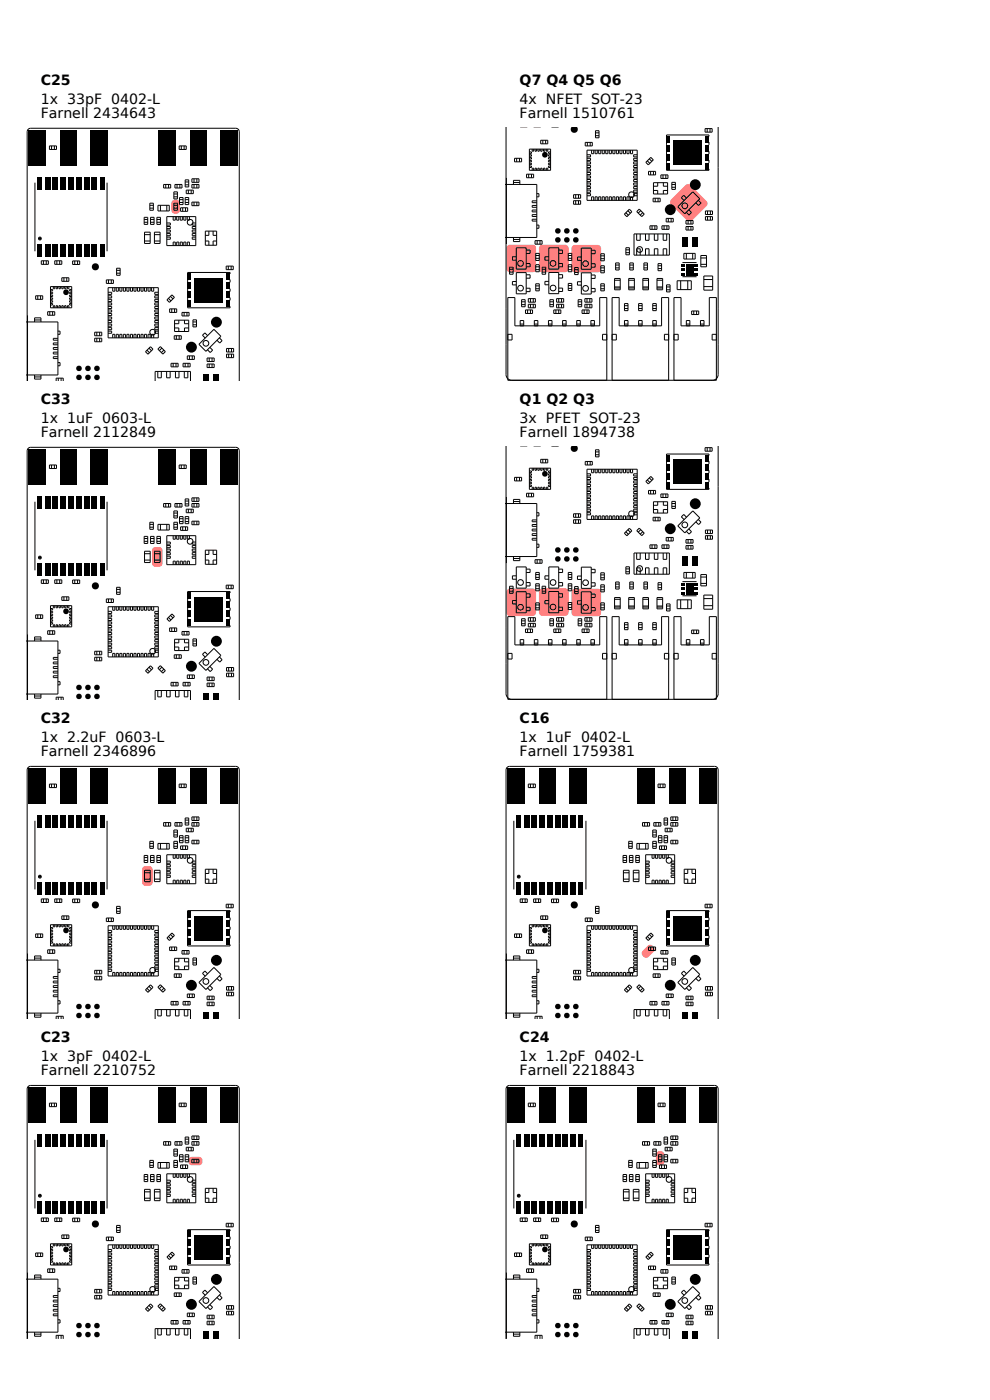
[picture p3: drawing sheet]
<svg xmlns="http://www.w3.org/2000/svg" width="210mm" height="297mm" viewBox="0 0 210 297" stroke-linecap="round" stroke-linejoin="round" font-family="sans-serif">
<defs><g id="words">
<g font-size="3">
<text x="8.6" y="18.1">C25</text>
<text x="8.6" y="22.1">1x 33pF 0402-L</text>
<text x="110.2" y="18.1">Q7 Q4 Q5 Q6</text>
<text x="110.2" y="22.1">4x NFET SOT-23</text>
<text x="8.6" y="25.1">Farnell 2434643</text>
<text x="110.2" y="25.1">Farnell 1510761</text>
<text x="8.6" y="85.8">C33</text>
<text x="8.6" y="89.8">1x 1uF 0603-L</text>
<text x="110.2" y="85.8">Q1 Q2 Q3</text>
<text x="110.2" y="89.8">3x PFET SOT-23</text>
<text x="8.6" y="92.8">Farnell 2112849</text>
<text x="110.2" y="92.8">Farnell 1894738</text>
<text x="8.6" y="153.5">C32</text>
<text x="110.2" y="153.5">C16</text>
<text x="8.6" y="157.5">1x 2.2uF 0603-L</text>
<text x="8.6" y="160.5">Farnell 2346896</text>
<text x="110.2" y="157.5">1x 1uF 0402-L</text>
<text x="110.2" y="160.5">Farnell 1759381</text>
<text x="8.6" y="221.2">C23</text>
<text x="110.2" y="221.2">C24</text>
<text x="8.6" y="225.2">1x 3pF 0402-L</text>
<text x="110.2" y="225.2">1x 1.2pF 0402-L</text>
<text x="8.6" y="228.2">Farnell 2210752</text>
<text x="110.2" y="228.2">Farnell 2218843</text>
</g>
</g></defs>
<path d="M36.6 42.6l.5-.2a.83 .83 0 0 1 1.1 .7v1.5a.91 .91 0 0 1-.9 .8 .91 .91 0 0 1-.9-.8v-1.5z" fill="#ff8080"/>
<g fill="none" stroke="#000" stroke-width=".21">
<path d="M7.4 38.8v14.5M10.5 31h1.5v.7h-1.5zM10.9 31v.7M11.5 31v.7M22.7 38.8v14.5M34.7 39.1h1.5v.8h-1.5zM35.2 39.1v.8M35.8 39.1v.8M37.1 39.1h1.5v.8h-1.5zM37.6 39.1v.8M38 31h1.5v.7h-1.5zM38.2 39.1v.8"/>
<path d="M38.5 31v.7M39.1 31v.7M39.3 38.2h.7v1.5h-.7zM39.3 39.2h.7M39.3 38.6h.7M40.7 37.9h1.5v.8h-1.5zM40.7 39.1h1.5v.8h-1.5zM41.2 37.9v.8M41.2 39.1v.8M41.8 37.9v.8M41.8 39.1v.8M8.2 50.4h.5v.4h-.5z"/>
<path d="M8.3 50.5h.2l.1 .2-.1 .1zM8.8 55.3h1.5v.8h-1.5zM9.2 55.3v.8M9.8 55.3v.8M11.6 55.3h1.5v.8h-1.5zM12.1 55.3v.8M12.7 55.3v.8M13.1 58.9h1.5v.8h-1.5zM13.6 58.9v.8M14.2 58.9v.8M15.4 55.4h1.5v.7h-1.5zM15.9 55.4v.7"/>
<path d="M16.5 55.4v.7M22.6 59.4h1.5v.7h-1.5zM23 59.4v.7M23.6 59.4v.7M24.7 56.9h.8v1.5h-.8zM24.7 57.4h.8M24.7 58h.8M30.6 46.1h.7v1.5h-.7zM30.6 47.2h.7M30.6 46.6h.7M30.7 49.3h1.2v2.4h-1.2zM30.7 49.8h1.2"/>
<path d="M30.7 51.1h1.2M31.8 43.1h.7v1.5h-.7zM31.8 44.2h.7M31.8 43.6h.7M31.9 46.1h.8v1.5h-.8zM31.9 47.2h.8M31.9 46.6h.8M32.8 49.3h1.2v2.4h-1.2zM32.8 49.8h1.2M32.8 51.1h1.2M33.3 46.1h.7v1.5h-.7zM33.3 47.2h.7"/>
<path d="M33.3 46.6h.7M33.5 43.6h2.4v1.2h-2.4zM34 43.6v1.2M35.4 47.3h.7v.5h-.7M35.4 48.1h.7v.4h-.7M35.4 48.8h.7v.5h-.7M35.4 49.6h.7v.4h-.7M35.4 50.3h.7v.5h-.7M35.4 46h6.1v6.1h-6.1zM35.4 43.6v1.2M36.7 46v.7h.5v-.7M36.7 52.1v-.7h.5v.7"/>
<path d="M36.9 40.7h.7v1.5h-.7zM36.9 43.1h.7v1.5h-.7zM36.9 44.2h.7M36.9 43.6h.7M36.9 41.8h.7M36.9 41.2h.7M37.5 46v.7h.4v-.7M37.5 52.1v-.7h.4v.7M38.1 41.9h.7v1.5h-.7zM38.1 43h.7M38.1 42.4h.7M38.2 46v.7h.5v-.7"/>
<path d="M38.2 52.1v-.7h.5v.7M38.3 44.1h1.5v.7h-1.5zM38.8 44.1v.7M39 46v.7h.4v-.7M39 52.1v-.7h.4v.7M39.3 41.9h.7v1.5h-.7zM39.3 43h.7M39.3 42.4h.7M39.4 44.1v.7M39.5 40.3h1.5v.8h-1.5zM39.7 46v.7h.5v-.7M39.7 52.1v-.7h.5v.7"/>
<path d="M39.8 58.1v-.3h9v.3M39.8 59.3v.6M40 40.3v.8M40.6 40.3v.8M40.7 42.9h1.5v.7h-1.5zM41.2 42.9v.7M41.5 47.3h-.7v.5h.7M41.5 48.1h-.7v.4h.7M41.5 48.8h-.7v.5h.7M41.5 49.6h-.7v.4h.7M41.5 50.3h-.7v.5h.7M41.8 42.9v.7"/>
<path d="M43.6 51.1h.7v.9M43.6 49h2.4v3h-2.4zM44.3 49v.9h-.7M45.2 49v.9h.8M46 51.1h-.8v.9M48 56.5h1.5v.7h-1.5zM48.4 56.5v.7M48.8 59.3v.6M49 56.5v.7M5.6 68.3h6.7v11.3h-6.7M5.8 66.9v13.9M7.3 67.9h1.4"/>
<path d="M7.3 80h1.4M7.3 68.3v-.9h1.4v.9M7.3 79.6v.8h1.4v-.8M7.6 62.8h1.5v.7h-1.5zM8 62.8v.7M8.6 62.8v.7M10.1 66.1h1.5v.8h-1.5zM10.6 66.1v.8M10.7 60.8h4.5v4.5h-4.5zM10.7 64.4h.5v.3h-.5M10.7 63.8h.5v.3h-.5M10.7 63.2h.5v.3h-.5"/>
<path d="M10.7 62.6h.5v.3h-.5M10.7 62h.5v.3h-.5M10.7 61.4h.5v.3h-.5M11.2 66.1v.8M11.3 60.8v.5h.3v-.5M11.3 65.3v-.4h.3v.4M11.9 60.8v.5h.3v-.5M11.9 65.3v-.4h.3v.4M12.3 71.8h-1v.4h1M12.3 72.8h-1v.4h1M12.3 73.7h-1v.4h1M12.3 74.7h-1v.4h1"/>
<path d="M12.3 75.7h-1v.4h1M12.3 70.3h.4v.6h-.4M12.3 76.9h.4v.7h-.4M12.5 60.8v.5h.3v-.5M12.5 65.3v-.4h.3v.4M13.1 60.8v.5h.3v-.5M13.1 65.3v-.4h.3v.4M13.7 60.8v.5h.3v-.5M13.7 65.3v-.4h.3v.4M14.3 60.8v.5h.3v-.5M14.3 65.3v-.4h.3v.4M15.2 61.4h-.4v.3h.4"/>
<path d="M15.2 62h-.4v.3h.4M15.2 62.6h-.4v.3h.4M15.2 63.2h-.4v.3h.4M15.2 63.8h-.4v.3h.4M15.2 64.4h-.4v.3h.4M20.1 71.8h1.5v.7h-1.5zM20.1 70.5h1.5v.7h-1.5zM20.5 70.5v.7M20.5 71.8v.7M21.1 70.5v.7M21.1 71.8v.7M22.9 64.3h.8v.4h-.8"/>
<path d="M22.9 63.5h.8v.5h-.8M22.9 62.8h.8v.4h-.8M22.9 62h.8v.5h-.8M22.9 70.3h.8v.4h-.8M22.9 61h10.7v10.7h-10.7zM22.9 69.5h.8v.5h-.8M22.9 68.8h.8v.4h-.8M22.9 68h.8v.5h-.8M22.9 67.3h.8v.4h-.8M22.9 66.5h.8v.5h-.8M22.9 65.8h.8v.4h-.8M22.9 65h.8v.5h-.8"/>
<path d="M23.9 71.7v-.8h.5v.8M23.9 61v.8h.5v-.8M24.7 71.7v-.8h.4v.8M24.7 61v.8h.4v-.8M25.4 71.7v-.8h.5v.8M25.4 61v.8h.5v-.8M26.2 71.7v-.8h.4v.8M26.2 61v.8h.4v-.8M26.9 71.7v-.8h.5v.8M26.9 61v.8h.5v-.8M27.7 71.7v-.8h.4v.8M27.7 61v.8h.4v-.8"/>
<path d="M28.4 71.7v-.8h.5v.8M28.4 61v.8h.5v-.8M29.2 71.7v-.8h.4v.8M29.2 61v.8h.4v-.8M29.9 71.7v-.8h.5v.8M29.9 61v.8h.5v-.8M30.7 71.7v-.8h.4v.8M30.7 61v.8h.4v-.8M30.9 74.6l1-1 .6 .5-1.1 1.1zM31.2 74.3l.5 .5M31.4 71.7v-.8h.5v.8M31.4 61v.8h.5v-.8"/>
<path d="M31.6 73.9l.5 .5M32.2 71.7v-.8h.4v.8M32.2 61v.8h.4v-.8M33.5 78.8v1.4h.7v-1.4M33.6 64.3h-.8v.4h.8M33.6 63.5h-.8v.5h.8M33.6 62.8h-.8v.4h.8M33.6 62h-.8v.5h.8M33.6 70.3h-.8v.4h.8M33.6 65h-.8v.5h.8M33.6 65.8h-.8v.4h.8M33.6 66.5h-.8v.5h.8"/>
<path d="M33.6 67.3h-.8v.4h.8M33.6 68h-.8v.5h.8M33.6 68.8h-.8v.4h.8M33.6 69.5h-.8v.5h.8M34 73.5l1.1 1.1-.5 .5-1.1-1zM34.3 73.9l-.5 .5M34.8 74.3l-.6 .5M35.3 78.8v1.4h.8v-1.4M35.7 63.3l.6 .5M36 65.5h1.5v.8h-1.5zM36.2 62.9l.5 .5M36.3 77.1h1.5v.7h-1.5z"/>
<path d="M36.4 65.5v.8M36.5 62.6l.5 .5-1.1 1.1-.5-.6zM36.7 77.1v.7M37 71.2h1.5v.8h-1.5zM37 65.5v.8M37 67.9h3v2.4h-3zM37 69.6h.9v.7M37.2 78.8v1.4h.8v-1.4M37.3 77.1v.7M37.4 71.2v.8M37.9 67.9v.8h-.9M38 71.2v.8"/>
<path d="M38.6 66.3h1.5v.7h-1.5zM38.8 77.1h1.5v.7h-1.5zM39.1 66.3v.7M39.1 78.8v1.4h.7v-1.4M39.1 67.9v.8h.9M39.3 77.1v.7M39.7 66.3v.7M39.7 75.5h1.5v.8h-1.5zM39.8 61.3v.6M39.8 63.1v.6M39.8 65v.3h9v-.3M39.9 77.1v.7"/>
<path d="M40 69.6h-.9v.7M40.2 75.5v.8M40.8 75.5v.8M40.9 68.3h.8M40.9 67.9h.8v1.5h-.8zM40.9 68.9h.8M43.9 77.2h1.5v.8h-1.5zM43.9 76h1.5v.7h-1.5zM44 71.2l-.5-.6-.5 .5 .5 .6M44.4 76v.7M44.4 77.2v.8M44.5 73.7l.6 .6-.5 .5-.6-.6"/>
<path d="M45 76v.7M45 77.2v.8M45.4 69.9l1.5 1.5-3.2 3.1-1.5-1.4zM46.5 71.7l.6 .6-.5 .5-.6-.6M48.1 75.1h1.5v.8h-1.5zM48.1 73.9h1.5v.8h-1.5zM48.5 73.9v.8M48.5 75.1v.8M48.8 61.3v.6M48.8 63.1v.6M49.1 73.9v.8M49.1 75.1v.8"/>
<path d="M5.8 80.8v-52.8a.75 .75 0 0 1 .7-.8h43.5a.75 .75 0 0 1 .8 .8v52.8M11.9 80.8v-.6h1.5v.6M12.4 80.2v.6M13 80.2v.6M32.9 80.8v-2h7.5v2"/>
<circle cx="40.3" cy="47.2" r=".6"/>
<circle cx="32.4" cy="70.5" r=".6"/>
<circle cx="43.7" cy="72.8" r=".6"/>
</g>
<g fill="#000">
<path d="M6.1 27.5h3.6v7.6h-3.6zM7.9 37.6h1.1v2.7h-1.1zM9.5 37.6h1.2v2.7h-1.2zM11.2 37.6h1.2v2.7h-1.2zM12.7 27.5h3.5v7.6h-3.5zM12.8 37.6h1.2v2.7h-1.2zM14.5 37.6h1.2v2.7h-1.2zM16.1 37.6h1.2v2.7h-1.2zM17.8 37.6h1.2v2.7h-1.2zM19.2 27.5h3.6v7.6h-3.6zM19.4 37.6h1.2v2.7h-1.2zM21.1 37.6h1.1v2.7h-1.1z"/>
<path d="M33.7 27.5h3.6v7.6h-3.6zM40.3 27.5h3.5v7.6h-3.5zM46.8 27.5h3.6v7.6h-3.6zM7.9 51.8h1.1v2.7h-1.1zM9.5 51.8h1.2v2.7h-1.2zM11.2 51.8h1.2v2.7h-1.2zM12.8 51.8h1.2v2.7h-1.2zM14.5 51.8h1.2v2.7h-1.2zM16.1 51.8h1.2v2.7h-1.2zM17.8 51.8h1.2v2.7h-1.2zM19.4 51.8h1.2v2.7h-1.2zM21.1 51.8h1.1v2.7h-1.1z"/>
<path d="M39.8 58h.7v1.4h-.7zM39.8 59.9h.7v1.4h-.7zM41.3 59h6v5.1h-6zM48.1 59.9h.7v1.4h-.7zM48.1 58h.7v1.4h-.7zM39.8 61.8h.7v1.4h-.7zM39.8 63.7h.7v1.4h-.7zM43.2 79.5h1.1v1.3h-1.1zM45.2 79.5h1.1v1.3h-1.1zM48.1 63.7h.7v1.4h-.7zM48.1 61.8h.7v1.4h-.7z"/>
<path d="M13.4 62a.6 .6 0 0 1 1.2 0 .6 .6 0 0 1-1.2 0zM44.8 68.4a1.15 1.15 0 0 1 2.3 0 1.15 1.15 0 0 1-2.3 0z"/>
<circle cx="20.2" cy="56.6" r=".76"/>
<circle cx="16.8" cy="78.2" r=".6"/>
<circle cx="18.7" cy="78.2" r=".59"/>
<circle cx="20.6" cy="78.2" r=".6"/>
<circle cx="40.6" cy="73.7" r="1.15"/>
<circle cx="16.8" cy="80.1" r=".6"/>
<circle cx="18.7" cy="80.1" r=".59"/>
<circle cx="20.6" cy="80.1" r=".6"/>
</g>
<path d="M32.5 116.3a1.45 1.45 0 0 1 1.9 .2l.1 3a.75 .75 0 0 1-.8 .8h-.7a.75 .75 0 0 1-.8-.8v-2.7z" fill="#ff8080"/>
<g fill="none" stroke="#000" stroke-width=".21">
<path d="M10.5 98.7h1.5v.7h-1.5zM10.9 98.7v.7M11.5 98.7v.7M38 98.7h1.5v.7h-1.5zM38.5 98.7v.7M39.1 98.7v.7M7.4 106.5v14.5M8.2 118.1h.5v.4h-.5zM8.3 118.2h.2l.1 .2-.1 .1zM22.7 106.5v14.5M30.6 113.8h.7v1.5h-.7zM30.6 114.9h.7"/>
<path d="M30.6 114.3h.7M30.7 117h1.2v2.4h-1.2zM30.7 117.5h1.2M30.7 118.8h1.2M31.8 110.8h.7v1.5h-.7zM31.8 111.9h.7M31.8 111.3h.7M31.9 113.8h.8v1.5h-.8zM31.9 114.9h.8M31.9 114.3h.8M32.8 117h1.2v2.4h-1.2zM32.8 117.5h1.2"/>
<path d="M32.8 118.8h1.2M33.3 113.8h.7v1.5h-.7zM33.3 114.9h.7M33.3 114.3h.7M33.5 111.3h2.4v1.2h-2.4zM34 111.3v1.2M34.7 106.8h1.5v.8h-1.5zM35.2 106.8v.8M35.4 115h.7v.5h-.7M35.4 115.8h.7v.4h-.7M35.4 116.5h.7v.5h-.7M35.4 117.3h.7v.4h-.7"/>
<path d="M35.4 118h.7v.5h-.7M35.4 113.7h6.1v6.1h-6.1zM35.4 111.3v1.2M35.8 106.8v.8M36.7 113.7v.7h.5v-.7M36.7 119.8v-.7h.5v.7M36.9 108.4h.7v1.5h-.7zM36.9 110.8h.7v1.5h-.7zM36.9 111.9h.7M36.9 111.3h.7M36.9 109.5h.7M36.9 108.9h.7"/>
<path d="M37.1 106.8h1.5v.8h-1.5zM37.5 113.7v.7h.4v-.7M37.5 119.8v-.7h.4v.7M37.6 106.8v.8M38.1 109.6h.7v1.5h-.7zM38.1 110.7h.7M38.1 110.1h.7M38.2 106.8v.8M38.2 113.7v.7h.5v-.7M38.2 119.8v-.7h.5v.7M38.3 111.8h1.5v.7h-1.5zM38.8 111.8v.7"/>
<path d="M39 113.7v.7h.4v-.7M39 119.8v-.7h.4v.7M39.3 109.6h.7v1.5h-.7zM39.3 110.7h.7M39.3 110.1h.7M39.3 105.9h.7v1.5h-.7zM39.3 106.9h.7M39.3 106.3h.7M39.4 111.8v.7M39.5 108h1.5v.8h-1.5zM39.7 113.7v.7h.5v-.7M39.7 119.8v-.7h.5v.7"/>
<path d="M40 108v.8M40.6 108v.8M40.7 110.6h1.5v.7h-1.5zM40.7 105.6h1.5v.8h-1.5zM40.7 106.8h1.5v.8h-1.5zM41.2 105.6v.8M41.2 106.8v.8M41.2 110.6v.7M41.5 115h-.7v.5h.7M41.5 115.8h-.7v.4h.7M41.5 116.5h-.7v.5h.7M41.5 117.3h-.7v.4h.7"/>
<path d="M41.5 118h-.7v.5h.7M41.8 105.6v.8M41.8 106.8v.8M41.8 110.6v.7M43.6 118.8h.7v.9M43.6 116.7h2.4v3h-2.4zM44.3 116.7v.9h-.7M45.2 116.7v.9h.8M46 118.8h-.8v.9M5.6 136h6.7v11.3h-6.7M5.8 134.6v13.9M7.3 135.6h1.4"/>
<path d="M7.3 136v-.9h1.4v.9M7.6 130.5h1.5v.7h-1.5zM8 130.5v.7M8.6 130.5v.7M8.8 123h1.5v.8h-1.5zM9.2 123v.8M9.8 123v.8M10.1 133.8h1.5v.8h-1.5zM10.6 133.8v.8M10.7 128.5h4.5v4.5h-4.5zM10.7 132.1h.5v.3h-.5M10.7 131.5h.5v.3h-.5"/>
<path d="M10.7 130.9h.5v.3h-.5M10.7 130.3h.5v.3h-.5M10.7 129.7h.5v.3h-.5M10.7 129.1h.5v.3h-.5M11.2 133.8v.8M11.3 128.5v.5h.3v-.5M11.3 133v-.4h.3v.4M11.6 123h1.5v.8h-1.5zM11.9 128.5v.5h.3v-.5M11.9 133v-.4h.3v.4M12.1 123v.8M12.3 139.5h-1v.4h1"/>
<path d="M12.3 138h.4v.6h-.4M12.5 128.5v.5h.3v-.5M12.5 133v-.4h.3v.4M12.7 123v.8M13.1 126.6h1.5v.8h-1.5zM13.1 128.5v.5h.3v-.5M13.1 133v-.4h.3v.4M13.6 126.6v.8M13.7 128.5v.5h.3v-.5M13.7 133v-.4h.3v.4M14.2 126.6v.8M14.3 128.5v.5h.3v-.5"/>
<path d="M14.3 133v-.4h.3v.4M15.2 129.1h-.4v.3h.4M15.2 129.7h-.4v.3h.4M15.2 130.3h-.4v.3h.4M15.2 130.9h-.4v.3h.4M15.2 131.5h-.4v.3h.4M15.2 132.1h-.4v.3h.4M15.4 123.1h1.5v.7h-1.5zM15.9 123.1v.7M16.5 123.1v.7M20.1 139.5h1.5v.7h-1.5zM20.1 138.2h1.5v.7h-1.5z"/>
<path d="M20.5 138.2v.7M20.5 139.5v.7M21.1 138.2v.7M21.1 139.5v.7M22.6 127.1h1.5v.7h-1.5zM22.9 132h.8v.4h-.8M22.9 131.2h.8v.5h-.8M22.9 130.5h.8v.4h-.8M22.9 129.7h.8v.5h-.8M22.9 138h.8v.4h-.8M22.9 128.7h10.7v10.7h-10.7zM22.9 137.2h.8v.5h-.8"/>
<path d="M22.9 136.5h.8v.4h-.8M22.9 135.7h.8v.5h-.8M22.9 135h.8v.4h-.8M22.9 134.2h.8v.5h-.8M22.9 133.5h.8v.4h-.8M22.9 132.7h.8v.5h-.8M23 127.1v.7M23.6 127.1v.7M23.9 139.4v-.8h.5v.8M23.9 128.7v.8h.5v-.8M24.7 139.4v-.8h.4v.8M24.7 128.7v.8h.4v-.8"/>
<path d="M24.7 124.6h.8v1.5h-.8zM24.7 125.1h.8M24.7 125.7h.8M25.4 139.4v-.8h.5v.8M25.4 128.7v.8h.5v-.8M26.2 139.4v-.8h.4v.8M26.2 128.7v.8h.4v-.8M26.9 139.4v-.8h.5v.8M26.9 128.7v.8h.5v-.8M27.7 139.4v-.8h.4v.8M27.7 128.7v.8h.4v-.8M28.4 139.4v-.8h.5v.8"/>
<path d="M28.4 128.7v.8h.5v-.8M29.2 139.4v-.8h.4v.8M29.2 128.7v.8h.4v-.8M29.9 139.4v-.8h.5v.8M29.9 128.7v.8h.5v-.8M30.7 139.4v-.8h.4v.8M30.7 128.7v.8h.4v-.8M31.4 139.4v-.8h.5v.8M31.4 128.7v.8h.5v-.8M32.2 139.4v-.8h.4v.8M32.2 128.7v.8h.4v-.8M33.6 132h-.8v.4h.8"/>
<path d="M33.6 131.2h-.8v.5h.8M33.6 130.5h-.8v.4h.8M33.6 129.7h-.8v.5h.8M33.6 138h-.8v.4h.8M33.6 132.7h-.8v.5h.8M33.6 133.5h-.8v.4h.8M33.6 134.2h-.8v.5h.8M33.6 135h-.8v.4h.8M33.6 135.7h-.8v.5h.8M33.6 136.5h-.8v.4h.8M33.6 137.2h-.8v.5h.8M35.4 131.3l1.1-1 .5 .5-1.1 1z"/>
<path d="M35.7 131l.6 .5M36 133.2h1.5v.8h-1.5zM36.2 130.6l.5 .5M36.4 133.2v.8M37 138.9h1.5v.8h-1.5zM37 133.2v.8M37 135.6h3v2.4h-3zM37 137.3h.9v.7M37.4 138.9v.8M37.9 135.6v.8h-.9M38 138.9v.8M38.6 134h1.5v.7h-1.5z"/>
<path d="M39.1 134v.7M39.1 135.6v.8h.9M39.7 134v.7M39.8 125.8v-.3h9v.3M39.8 127v.6M39.8 129v.6M39.8 130.8v.6M39.8 132.7v.3h9v-.3M40 137.3h-.9v.7M40.9 135.6h.8v1.5h-.8zM40.9 136h.8M40.9 136.6h.8"/>
<path d="M44 138.9l-.5-.6-.5 .5 .5 .6M45.4 137.6l1.5 1.5-3.2 3.1-1.5-1.4zM46.5 139.4l.6 .6-.5 .5-.6-.6M48 124.2h1.5v.7h-1.5zM48.4 124.2v.7M48.8 127v.6M48.8 129v.6M48.8 130.8v.6M49 124.2v.7M5.8 148.5v-52.8a.75 .75 0 0 1 .7-.8h43.5a.75 .75 0 0 1 .8 .8v52.8M7.3 147.7h1.4M7.3 147.3v.8h1.4v-.8"/>
<path d="M11.9 148.5v-.6h1.5v.6M12.3 140.5h-1v.3h1M12.3 141.4h-1v.4h1M12.3 142.4h-1v.4h1M12.3 143.4h-1v.4h1M12.3 144.6h.4v.7h-.4M12.4 147.9v.6M13 147.9v.6M30.9 142.3l1-1 .6 .5-1.1 1zM31.2 142l.5 .5M31.6 141.6l.5 .5M32.9 148.5v-2h7.5v2"/>
<path d="M33.5 146.5v1.4h.7v-1.4M33.5 141.8l.5-.6 1.1 1.1-.5 .5zM34.3 141.6l-.5 .5M34.8 142l-.6 .5M35.3 146.5v1.4h.8v-1.4M36.3 144.8h1.5v.7h-1.5zM36.7 144.8v.7M37.2 146.5v1.4h.8v-1.4M37.3 144.8v.7M38.8 144.8h1.5v.7h-1.5zM39.1 146.5v1.4h.7v-1.4M39.3 144.8v.7"/>
<path d="M39.7 143.2h1.5v.8h-1.5zM39.9 144.8v.7M40.2 143.2v.8M40.8 143.2v.8M43.9 144.9h1.5v.8h-1.5zM43.9 143.7h1.5v.7h-1.5zM44.4 143.7v.7M44.4 144.9v.8M44.5 141.4l.6 .6-.5 .5-.6-.6M45 143.7v.7M45 144.9v.8M48.1 142.8h1.5v.8h-1.5z"/>
<path d="M48.1 141.6h1.5v.8h-1.5zM48.5 141.6v.8M48.5 142.8v.8M49.1 141.6v.8M49.1 142.8v.8"/>
<circle cx="40.3" cy="114.9" r=".6"/>
<circle cx="32.4" cy="138.2" r=".6"/>
<circle cx="43.7" cy="140.5" r=".6"/>
</g>
<g fill="#000">
<path d="M6.1 95.2h3.6v7.6h-3.6zM12.7 95.2h3.5v7.6h-3.5zM19.2 95.2h3.6v7.6h-3.6zM33.7 95.2h3.6v7.6h-3.6zM40.3 95.2h3.5v7.6h-3.5zM46.8 95.2h3.6v7.6h-3.6zM7.9 105.3h1.1v2.7h-1.1zM7.9 119.5h1.1v2.7h-1.1zM9.5 105.3h1.2v2.7h-1.2zM9.5 119.5h1.2v2.7h-1.2zM11.2 105.3h1.2v2.7h-1.2zM11.2 119.5h1.2v2.7h-1.2z"/>
<path d="M12.8 105.3h1.2v2.7h-1.2zM12.8 119.5h1.2v2.7h-1.2zM14.5 105.3h1.2v2.7h-1.2zM14.5 119.5h1.2v2.7h-1.2zM16.1 105.3h1.2v2.7h-1.2zM16.1 119.5h1.2v2.7h-1.2zM17.8 105.3h1.2v2.7h-1.2zM17.8 119.5h1.2v2.7h-1.2zM19.4 105.3h1.2v2.7h-1.2zM19.4 119.5h1.2v2.7h-1.2zM21.1 105.3h1.1v2.7h-1.1zM21.1 119.5h1.1v2.7h-1.1z"/>
<path d="M39.8 125.7h.7v1.4h-.7zM39.8 127.6h.7v1.4h-.7zM39.8 129.5h.7v1.4h-.7zM39.8 131.4h.7v1.4h-.7zM41.3 126.7h6v5.1h-6zM48.1 131.4h.7v1.4h-.7zM48.1 129.5h.7v1.4h-.7zM48.1 127.6h.7v1.4h-.7zM48.1 125.7h.7v1.4h-.7zM43.2 147.2h1.1v1.3h-1.1zM45.2 147.2h1.1v1.3h-1.1z"/>
<path d="M13.4 129.7a.6 .6 0 0 1 1.2 0 .6 .6 0 0 1-1.2 0zM44.8 136.1a1.15 1.15 0 0 1 2.3 0 1.15 1.15 0 0 1-2.3 0z"/>
<circle cx="20.2" cy="124.3" r=".76"/>
<circle cx="16.8" cy="147.8" r=".6"/>
<circle cx="16.8" cy="145.9" r=".6"/>
<circle cx="18.7" cy="147.8" r=".59"/>
<circle cx="18.7" cy="145.9" r=".59"/>
<circle cx="20.6" cy="147.8" r=".6"/>
<circle cx="20.6" cy="145.9" r=".6"/>
<circle cx="40.6" cy="141.4" r="1.15"/>
</g>
<path d="M30.4 184a1.45 1.45 0 0 1 1.9 .2l.1 3a.75 .75 0 0 1-.8 .8h-.7a.75 .75 0 0 1-.8-.8v-2.7z" fill="#ff8080"/>
<g fill="none" stroke="#000" stroke-width=".21">
<path d="M7.4 174.2v14.5M10.5 166.4h1.5v.7h-1.5zM10.9 166.4v.7M11.5 166.4v.7M22.7 174.2v14.5M31.8 178.5h.7v1.5h-.7zM31.8 179.6h.7M31.8 179h.7M33.5 179h2.4v1.2h-2.4zM34 179v1.2M34.7 174.5h1.5v.8h-1.5zM35.2 174.5v.8"/>
<path d="M35.4 179v1.2M35.8 174.5v.8M36.9 176.1h.7v1.5h-.7zM36.9 178.5h.7v1.5h-.7zM36.9 179.6h.7M36.9 179h.7M36.9 177.2h.7M36.9 176.6h.7M37.1 174.5h1.5v.8h-1.5zM37.6 174.5v.8M38 166.4h1.5v.7h-1.5zM38.1 177.3h.7v1.5h-.7z"/>
<path d="M38.1 178.4h.7M38.1 177.8h.7M38.2 174.5v.8M38.3 179.5h1.5v.7h-1.5zM38.5 166.4v.7M38.8 179.5v.7M39.1 166.4v.7M39.3 177.3h.7v1.5h-.7zM39.3 178.4h.7M39.3 177.8h.7M39.3 173.6h.7v1.5h-.7zM39.3 174.6h.7"/>
<path d="M39.3 174h.7M39.4 179.5v.7M39.5 175.7h1.5v.8h-1.5zM40 175.7v.8M40.6 175.7v.8M40.7 178.3h1.5v.7h-1.5zM40.7 173.3h1.5v.8h-1.5zM40.7 174.5h1.5v.8h-1.5zM41.2 173.3v.8M41.2 174.5v.8M41.2 178.3v.7M41.8 173.3v.8"/>
<path d="M41.8 174.5v.8M41.8 178.3v.7M7.6 198.1h1.5v.8h-1.5zM8 198.1v.8M8.2 185.8h.5v.4h-.5zM8.3 185.9h.2l.1 .2-.1 .1zM8.6 198.1v.8M8.8 190.7h1.5v.8h-1.5zM9.2 190.7v.8M9.8 190.7v.8M10.7 196.2h4.5v4.5h-4.5zM10.7 199.8h.5v.3h-.5"/>
<path d="M10.7 199.2h.5v.3h-.5M10.7 198.6h.5v.3h-.5M10.7 198h.5v.3h-.5M10.7 197.4h.5v.3h-.5M10.7 196.8h.5v.3h-.5M11.3 196.2v.5h.3v-.5M11.6 190.7h1.5v.8h-1.5zM11.9 196.2v.5h.3v-.5M12.1 190.7v.8M12.5 196.2v.5h.3v-.5M12.7 190.7v.8M13.1 194.3h1.5v.8h-1.5z"/>
<path d="M13.1 196.2v.5h.3v-.5M13.6 194.3v.8M13.7 196.2v.5h.3v-.5M14.2 194.3v.8M14.3 196.2v.5h.3v-.5M15.2 196.8h-.4v.3h.4M15.2 197.4h-.4v.3h.4M15.2 198h-.4v.3h.4M15.2 198.6h-.4v.3h.4M15.2 199.2h-.4v.3h.4M15.2 199.8h-.4v.3h.4M15.4 190.8h1.5v.7h-1.5z"/>
<path d="M15.9 190.8v.7M16.5 190.8v.7M22.6 194.8h1.5v.7h-1.5zM22.9 199.7h.8v.4h-.8M22.9 198.9h.8v.4h-.8M22.9 198.1h.8v.5h-.8M22.9 197.4h.8v.5h-.8M22.9 196.4h10.7v10.7h-10.7zM23 194.8v.7M23.6 194.8v.7M23.9 196.4v.8h.5v-.8M24.7 196.4v.8h.4v-.8"/>
<path d="M24.7 192.3h.8v1.5h-.8zM24.7 192.8h.8M24.7 193.3h.8M25.4 196.4v.8h.5v-.8M26.2 196.4v.8h.4v-.8M26.9 196.4v.8h.5v-.8M27.7 196.4v.8h.4v-.8M28.4 196.4v.8h.5v-.8M29.2 196.4v.8h.4v-.8M29.9 196.4v.8h.5v-.8M30.6 181.5h.7v1.5h-.7zM30.6 182.6h.7"/>
<path d="M30.6 182h.7M30.7 184.7h1.2v2.4h-1.2zM30.7 196.4v.8h.4v-.8M30.7 185.2h1.2M30.7 186.5h1.2M31.4 196.4v.8h.5v-.8M31.9 181.5h.8v1.5h-.8zM31.9 182.6h.8M31.9 182h.8M32.2 196.4v.8h.4v-.8M32.8 184.7h1.2v2.4h-1.2zM32.8 185.2h1.2"/>
<path d="M32.8 186.5h1.2M33.3 181.5h.7v1.5h-.7zM33.3 182.6h.7M33.3 182h.7M33.6 199.7h-.8v.4h.8M33.6 198.9h-.8v.4h.8M33.6 198.1h-.8v.5h.8M33.6 197.4h-.8v.5h.8M35.4 182.7h.7v.5h-.7M35.4 183.5h.7v.4h-.7M35.4 184.2h.7v.5h-.7M35.4 185h.7v.4h-.7"/>
<path d="M35.4 185.7h.7v.5h-.7M35.4 181.4h6.1v6.1h-6.1zM35.4 199l1.1-1 .5 .5-1.1 1zM35.7 198.7l.6 .5M36.2 198.3l.5 .5M36.7 181.4v.7h.5v-.7M36.7 187.5v-.7h.5v.7M37.5 181.4v.7h.4v-.7M37.5 187.5v-.7h.4v.7M38.2 181.4v.7h.5v-.7M38.2 187.5v-.7h.5v.7M39 181.4v.7h.4v-.7"/>
<path d="M39 187.5v-.7h.4v.7M39.7 181.4v.7h.5v-.7M39.7 187.5v-.7h.5v.7M39.8 193.5v-.3h9v.3M39.8 194.7v.6M39.8 196.7v.5M39.8 198.5v.6M41.5 182.7h-.7v.5h.7M41.5 183.5h-.7v.4h.7M41.5 184.2h-.7v.5h.7M41.5 185h-.7v.4h.7M41.5 185.7h-.7v.5h.7"/>
<path d="M43.6 186.5h.7v.9M43.6 184.4h2.4v3h-2.4zM44.3 184.4v.9h-.7M45.2 184.4v.9h.8M46 186.5h-.8v.9M48 191.9h1.5v.7h-1.5zM48.4 191.9v.7M48.8 194.7v.6M48.8 196.7v.5M48.8 198.5v.6M49 191.9v.7M5.6 203.7h6.7v11.2h-6.7"/>
<path d="M5.8 216.2v-52.8a.75 .75 0 0 1 .7-.8h43.5a.75 .75 0 0 1 .8 .8v52.8M5.8 202.3v13.9M7.3 203.3h1.4M7.3 215.4h1.4M7.3 203.7v-.9h1.4v.9M7.3 214.9v.9h1.4v-.9M10.1 201.5h1.5v.8h-1.5zM10.6 201.5v.8M11.2 201.5v.8M11.3 200.7v-.5h.3v.5M11.9 216.2v-.6h1.5v.6M11.9 200.7v-.5h.3v.5"/>
<path d="M12.3 207.2h-1v.4h1M12.3 208.2h-1v.3h1M12.3 209.1h-1v.4h1M12.3 210.1h-1v.4h1M12.3 211.1h-1v.4h1M12.3 205.7h.4v.6h-.4M12.3 212.3h.4v.7h-.4M12.4 215.6v.6M12.5 200.7v-.5h.3v.5M13 215.6v.6M13.1 200.7v-.5h.3v.5M13.7 200.7v-.5h.3v.5"/>
<path d="M14.3 200.7v-.5h.3v.5M20.1 207.1h1.5v.8h-1.5zM20.1 205.9h1.5v.7h-1.5zM20.5 205.9v.7M20.5 207.1v.8M21.1 205.9v.7M21.1 207.1v.8M22.9 205.7h.8v.4h-.8M22.9 204.9h.8v.4h-.8M22.9 204.1h.8v.5h-.8M22.9 203.4h.8v.4h-.8M22.9 202.7h.8v.4h-.8"/>
<path d="M22.9 201.9h.8v.4h-.8M22.9 201.1h.8v.5h-.8M22.9 200.4h.8v.5h-.8M23.9 207.1v-.8h.5v.8M24.7 207.1v-.8h.4v.8M25.4 207.1v-.8h.5v.8M26.2 207.1v-.8h.4v.8M26.9 207.1v-.8h.5v.8M27.7 207.1v-.8h.4v.8M28.4 207.1v-.8h.5v.8M29.2 207.1v-.8h.4v.8M29.9 207.1v-.8h.5v.8"/>
<path d="M30.7 207.1v-.8h.4v.8M30.9 210l1-1 .6 .5-1.1 1zM31.2 209.7l.5 .5M31.4 207.1v-.8h.5v.8M31.6 209.3l.5 .5M32.2 207.1v-.8h.4v.8M32.9 216.2v-2h7.5v2M33.5 214.2v1.3h.7v-1.3M33.6 205.7h-.8v.4h.8M33.6 200.4h-.8v.5h.8M33.6 201.1h-.8v.5h.8M33.6 201.9h-.8v.4h.8"/>
<path d="M33.6 202.7h-.8v.4h.8M33.6 203.4h-.8v.4h.8M33.6 204.1h-.8v.5h.8M33.6 204.9h-.8v.4h.8M34 208.9l1.1 1.1-.5 .5-1.1-1zM34.3 209.2l-.5 .6M34.8 209.7l-.6 .5M35.3 214.2v1.3h.8v-1.3M36 200.9h1.5v.8h-1.5zM36.3 212.5h1.5v.7h-1.5zM36.4 200.9v.8M36.7 212.5v.7"/>
<path d="M37 206.6h1.5v.8h-1.5zM37 200.9v.8M37 203.3h3v2.4h-3zM37 205h.9v.7M37.2 214.2v1.3h.8v-1.3M37.3 212.5v.7M37.4 206.6v.8M37.9 203.3v.8h-.9M38 206.6v.8M38.6 201.7h1.5v.7h-1.5zM38.8 212.5h1.5v.7h-1.5zM39.1 201.7v.7"/>
<path d="M39.1 214.2v1.3h.7v-1.3M39.1 203.3v.8h.9M39.3 212.5v.7M39.7 201.7v.7M39.7 210.9h1.5v.7h-1.5zM39.8 200.4v.3h9v-.3M39.9 212.5v.7M40 205h-.9v.7M40.2 210.9v.7M40.8 210.9v.7M40.9 203.7h.8M40.9 203.2h.8v1.5h-.8z"/>
<path d="M40.9 204.3h.8M42.2 208.4l3.2-3.1 1.5 1.5-3.2 3.1zM43.9 212.6h1.5v.8h-1.5zM43.9 211.3h1.5v.8h-1.5zM44 206.6l-.5-.6-.5 .5 .5 .6M44.4 211.3v.8M44.4 212.6v.8M44.5 209.1l.6 .6-.5 .5-.6-.6M45 211.3v.8M45 212.6v.8M46.5 207.1l.6 .6-.5 .5-.6-.6M48.1 210.5h1.5v.8h-1.5z"/>
<path d="M48.1 209.3h1.5v.8h-1.5zM48.5 209.3v.8M48.5 210.5v.8M49.1 209.3v.8M49.1 210.5v.8"/>
<circle cx="40.3" cy="182.5" r=".6"/>
<circle cx="32.4" cy="205.9" r=".6"/>
<circle cx="43.7" cy="208.2" r=".6"/>
</g>
<g fill="#000">
<path d="M6.1 162.9h3.6v7.6h-3.6zM7.9 173h1.1v2.7h-1.1zM9.5 173h1.2v2.7h-1.2zM11.2 173h1.2v2.7h-1.2zM12.7 162.9h3.5v7.6h-3.5zM12.8 173h1.2v2.7h-1.2zM14.5 173h1.2v2.7h-1.2zM16.1 173h1.2v2.7h-1.2zM17.8 173h1.2v2.7h-1.2zM19.2 162.9h3.6v7.6h-3.6zM19.4 173h1.2v2.7h-1.2zM21.1 173h1.1v2.7h-1.1z"/>
<path d="M33.7 162.9h3.6v7.6h-3.6zM40.3 162.9h3.5v7.6h-3.5zM46.8 162.9h3.6v7.6h-3.6zM7.9 187.2h1.1v2.7h-1.1zM9.5 187.2h1.2v2.7h-1.2zM11.2 187.2h1.2v2.7h-1.2zM12.8 187.2h1.2v2.7h-1.2zM14.5 187.2h1.2v2.7h-1.2zM16.1 187.2h1.2v2.7h-1.2zM17.8 187.2h1.2v2.7h-1.2zM19.4 187.2h1.2v2.7h-1.2zM21.1 187.2h1.1v2.7h-1.1z"/>
<path d="M39.8 193.4h.7v1.4h-.7zM39.8 195.3h.7v1.4h-.7zM39.8 197.2h.7v1.4h-.7zM39.8 199.1h.7v1.4h-.7zM41.3 194.4h6v5.1h-6zM48.1 199.1h.7v1.4h-.7zM48.1 197.2h.7v1.4h-.7zM48.1 195.3h.7v1.4h-.7zM48.1 193.4h.7v1.4h-.7zM43.2 214.9h1.1v1.3h-1.1zM45.2 214.9h1.1v1.3h-1.1z"/>
<path d="M13.4 197.4a.6 .6 0 0 1 1.2 0 .6 .6 0 0 1-1.2 0zM44.8 203.8a1.15 1.15 0 0 1 2.3 0 1.15 1.15 0 0 1-2.3 0z"/>
<circle cx="20.2" cy="192" r=".76"/>
<circle cx="16.8" cy="213.6" r=".6"/>
<circle cx="16.8" cy="215.5" r=".6"/>
<circle cx="18.7" cy="213.6" r=".59"/>
<circle cx="18.7" cy="215.5" r=".59"/>
<circle cx="20.6" cy="213.6" r=".6"/>
<circle cx="20.6" cy="215.5" r=".6"/>
<circle cx="40.6" cy="209.1" r="1.15"/>
</g>
<path d="M40.2 245.7l.5-.3h1.5a.91 .91 0 0 1 .8 .9 .91 .91 0 0 1-.8 .9h-1.5a.92 .92 0 0 1-.8-.6 .92 .92 0 0 1 .3-.9z" fill="#ff8080"/>
<g fill="none" stroke="#000" stroke-width=".21">
<path d="M10.5 234h1.5v.8h-1.5zM10.9 234v.8M11.5 234v.8M38 234h1.5v.8h-1.5zM38.5 234v.8M39.1 234v.8M7.4 241.8v14.6M8.2 253.5h.5v.4h-.5zM8.3 253.6l.2-.1 .1 .3h-.1zM8.8 258.4h1.5v.8h-1.5zM9.2 258.4v.8M9.8 258.4v.8"/>
<path d="M11.6 258.4h1.5v.8h-1.5zM12.1 258.4v.8M12.7 258.4v.8M15.4 258.5h1.5v.7h-1.5zM15.9 258.5v.7M16.5 258.5v.7M22.7 241.8v14.6M24.7 260h.8v1.5h-.8zM30.6 249.2h.7v1.5h-.7zM30.6 250.2h.7M30.6 249.6h.7M30.7 252.3h1.2v2.4h-1.2z"/>
<path d="M30.7 252.9h1.2M30.7 254.2h1.2M31.8 246.2h.7v1.5h-.7zM31.8 247.2h.7M31.8 246.6h.7M31.9 249.2h.8v1.5h-.8zM31.9 250.2h.8M31.9 249.6h.8M32.8 252.3h1.2v2.4h-1.2zM32.8 252.9h1.2M32.8 254.2h1.2M33.3 249.2h.7v1.5h-.7z"/>
<path d="M33.3 250.2h.7M33.3 249.6h.7M33.5 246.6h2.4v1.2h-2.4zM34 246.6v1.2M34.7 242.2h1.5v.8h-1.5zM35.2 242.2v.8M35.4 250.4h.7v.4h-.7M35.4 251.1h.7v.5h-.7M35.4 251.9h.7v.4h-.7M35.4 252.6h.7v.5h-.7M35.4 253.4h.7v.4h-.7M35.4 249h6.1v6.2h-6.1z"/>
<path d="M35.4 246.6v1.2M35.8 242.2v.8M36.7 249v.8h.5v-.8M36.7 255.2v-.8h.5v.8M36.9 243.8h.7v1.5h-.7zM36.9 246.2h.7v1.5h-.7zM36.9 247.2h.7M36.9 246.6h.7M36.9 244.8h.7M36.9 244.2h.7M37.1 242.2h1.5v.8h-1.5zM37.5 249v.8h.4v-.8"/>
<path d="M37.5 255.2v-.8h.4v.8M37.6 242.2v.8M38.1 245h.7v1.5h-.7zM38.1 246h.7M38.1 245.4h.7M38.2 242.2v.8M38.2 249v.8h.5v-.8M38.2 255.2v-.8h.5v.8M38.3 247.2h1.5v.7h-1.5zM38.8 247.2v.7M39 249v.8h.4v-.8M39 255.2v-.8h.4v.8"/>
<path d="M39.3 245h.7v1.5h-.7zM39.3 246h.7M39.3 245.4h.7M39.3 241.2h.7v1.5h-.7zM39.3 242.3h.7M39.3 241.7h.7M39.4 247.2v.7M39.5 243.4h1.5v.8h-1.5zM39.7 249v.8h.5v-.8M39.7 255.2v-.8h.5v.8M40 243.4v.8M40.6 243.4v.8"/>
<path d="M40.7 246h1.5v.7h-1.5zM40.7 241h1.5v.8h-1.5zM40.7 242.2h1.5v.8h-1.5zM41.2 241v.8M41.2 242.2v.8M41.2 246v.7M41.5 250.4h-.7v.4h.7M41.5 251.1h-.7v.5h.7M41.5 251.9h-.7v.4h.7M41.5 252.6h-.7v.5h.7M41.5 253.4h-.7v.4h.7M41.8 241v.8"/>
<path d="M41.8 242.2v.8M41.8 246v.7M43.6 254.2h.7v.9M43.6 252.1h2.4v3h-2.4zM44.3 252.1v.9h-.7M45.2 252.1v.9h.8M46 254.2h-.8v.9M48 259.5h1.5v.8h-1.5zM48.4 259.5v.8M49 259.5v.8M5.6 271.4h6.7v11.2h-6.7M5.8 270v13.9"/>
<path d="M7.3 271h1.4M7.3 271.4v-.9h1.4v.9M7.6 265.8h1.5v.8h-1.5zM8 265.8v.8M8.6 265.8v.8M10.1 269.2h1.5v.8h-1.5zM10.6 269.2v.8M10.7 263.9h4.5v4.5h-4.5zM10.7 267.5h.5v.3h-.5M10.7 266.9h.5v.3h-.5M10.7 266.3h.5v.3h-.5M10.7 265.7h.5v.3h-.5"/>
<path d="M10.7 265.1h.5v.3h-.5M10.7 264.5h.5v.3h-.5M11.2 269.2v.8M11.3 263.9v.4h.3v-.4M11.3 268.4v-.5h.3v.5M11.9 263.9v.4h.3v-.4M11.9 268.4v-.5h.3v.5M12.3 274.9h-1v.4h1M12.3 275.9h-1v.3h1M12.3 276.8h-1v.4h1M12.3 277.8h-1v.4h1M12.3 278.8h-1v.4h1"/>
<path d="M12.3 273.3h.4v.7h-.4M12.5 263.9v.4h.3v-.4M12.5 268.4v-.5h.3v.5M13.1 262h1.5v.8h-1.5zM13.1 263.9v.4h.3v-.4M13.1 268.4v-.5h.3v.5M13.6 262v.8M13.7 263.9v.4h.3v-.4M13.7 268.4v-.5h.3v.5M14.2 262v.8M14.3 263.9v.4h.3v-.4M14.3 268.4v-.5h.3v.5"/>
<path d="M15.2 264.5h-.4v.3h.4M15.2 265.1h-.4v.3h.4M15.2 265.7h-.4v.3h.4M15.2 266.3h-.4v.3h.4M15.2 266.9h-.4v.3h.4M15.2 267.5h-.4v.3h.4M20.1 274.8h1.5v.8h-1.5zM20.1 273.6h1.5v.7h-1.5zM20.5 273.6v.7M20.5 274.8v.8M21.1 273.6v.7M21.1 274.8v.8"/>
<path d="M22.6 262.5h1.5v.7h-1.5zM22.9 267.3h.8v.5h-.8M22.9 266.6h.8v.4h-.8M22.9 265.8h.8v.5h-.8M22.9 265.1h.8v.4h-.8M22.9 273.3h.8v.5h-.8M22.9 264.1h10.7v10.7h-10.7zM22.9 272.6h.8v.4h-.8M22.9 271.8h.8v.5h-.8M22.9 271.1h.8v.4h-.8M22.9 270.3h.8v.5h-.8M22.9 269.6h.8v.4h-.8"/>
<path d="M22.9 268.8h.8v.5h-.8M22.9 268.1h.8v.4h-.8M23 262.5v.7M23.6 262.5v.7M23.9 274.8v-.8h.5v.8M23.9 264.1v.8h.5v-.8M24.7 274.8v-.8h.4v.8M24.7 264.1v.8h.4v-.8M24.7 260.4h.8M24.7 261h.8M25.4 274.8v-.8h.5v.8M25.4 264.1v.8h.5v-.8"/>
<path d="M26.2 274.8v-.8h.4v.8M26.2 264.1v.8h.4v-.8M26.9 274.8v-.8h.5v.8M26.9 264.1v.8h.5v-.8M27.7 274.8v-.8h.4v.8M27.7 264.1v.8h.4v-.8M28.4 274.8v-.8h.5v.8M28.4 264.1v.8h.5v-.8M29.2 274.8v-.8h.4v.8M29.2 264.1v.8h.4v-.8M29.9 274.8v-.8h.5v.8M29.9 264.1v.8h.5v-.8"/>
<path d="M30.7 274.8v-.8h.4v.8M30.7 264.1v.8h.4v-.8M30.9 277.7l1-1.1 .6 .6-1.1 1zM31.2 277.4l.5 .5M31.4 274.8v-.8h.5v.8M31.4 264.1v.8h.5v-.8M31.6 277l.5 .5M32.2 274.8v-.8h.4v.8M32.2 264.1v.8h.4v-.8M33.6 267.3h-.8v.5h.8M33.6 266.6h-.8v.4h.8M33.6 265.8h-.8v.5h.8"/>
<path d="M33.6 265.1h-.8v.4h.8M33.6 273.3h-.8v.5h.8M33.6 268.1h-.8v.4h.8M33.6 268.8h-.8v.5h.8M33.6 269.6h-.8v.4h.8M33.6 270.3h-.8v.5h.8M33.6 271.1h-.8v.4h.8M33.6 271.8h-.8v.5h.8M33.6 272.6h-.8v.4h.8M34 276.6l1.1 1.1-.5 .5-1.1-1zM34.3 276.9l-.5 .6M34.8 277.4l-.6 .5"/>
<path d="M35.7 266.4l.6 .5M36 268.6h1.5v.8h-1.5zM36.2 266l.5 .5M36.4 268.6v.8M36.5 265.6l.5 .6-1.1 1-.5-.5zM37 274.3h1.5v.8h-1.5zM37 268.6v.8M37 271h3v2.4h-3zM37 272.7h.9v.7M37.4 274.3v.8M37.9 271v.8h-.9M38 274.3v.8"/>
<path d="M38.6 269.4h1.5v.7h-1.5zM39.1 269.4v.7M39.1 271v.8h.9M39.7 269.4v.7M39.7 278.6h1.5v.7h-1.5zM39.8 261.2v-.3h9v.3M39.8 262.4v.6M39.8 264.3v.6M39.8 266.2v.6M39.8 268.1v.3h9v-.3M40 272.7h-.9v.7M40.2 278.6v.7"/>
<path d="M40.8 278.6v.7M40.9 270.9h.8v1.5h-.8zM40.9 271.4h.8M40.9 272h.8M43.9 279h1.5v.8h-1.5zM44 274.3l-.5-.6-.5 .5 .5 .6M44.4 279v.8M44.5 276.8l.6 .6-.5 .5-.6-.6M45 279v.8M45.4 273l1.5 1.4-3.2 3.2-1.5-1.5zM46.5 274.8l.6 .6-.5 .5-.6-.6M48.1 278.2h1.5v.8h-1.5z"/>
<path d="M48.1 277h1.5v.8h-1.5zM48.5 277v.8M48.5 278.2v.8M48.8 262.4v.6M48.8 264.3v.6M48.8 266.2v.6M49.1 277v.8M49.1 278.2v.8M7.3 283.1h1.4M7.3 282.6v.9h1.4v-.9M11.9 283.9v-.6h1.5v.6M12.3 280h.4v.7h-.4"/>
<path d="M12.4 283.3v.6M13 283.3v.6M32.9 283.9v-2h7.5v2M33.5 281.9v1.3h.7v-1.3M35.3 281.9v1.3h.8v-1.3M36.3 280.2h1.5v.7h-1.5zM36.7 280.2v.7M37.2 281.9v1.3h.8v-1.3M37.3 280.2v.7M38.8 280.2h1.5v.7h-1.5zM39.1 281.9v1.3h.7v-1.3M39.3 280.2v.7"/>
<path d="M39.9 280.2v.7M43.9 280.3h1.5v.8h-1.5zM44.4 280.3v.8M45 280.3v.8M50.8 283.9v-52.9a.75 .75 0 0 0-.8-.7h-43.5a.75 .75 0 0 0-.7 .7v52.9"/>
<circle cx="40.3" cy="250.2" r=".6"/>
<circle cx="32.4" cy="273.6" r=".6"/>
<circle cx="43.7" cy="275.9" r=".6"/>
</g>
<g fill="#000">
<path d="M6.1 230.6h3.6v7.6h-3.6zM12.7 230.6h3.5v7.6h-3.5zM19.2 230.6h3.6v7.6h-3.6zM33.7 230.6h3.6v7.6h-3.6zM40.3 230.6h3.5v7.6h-3.5zM46.8 230.6h3.6v7.6h-3.6zM7.9 240.6h1.1v2.7h-1.1zM7.9 254.9h1.1v2.7h-1.1zM9.5 240.6h1.2v2.7h-1.2zM9.5 254.9h1.2v2.7h-1.2zM11.2 240.6h1.2v2.7h-1.2zM11.2 254.9h1.2v2.7h-1.2z"/>
<path d="M12.8 240.6h1.2v2.7h-1.2zM12.8 254.9h1.2v2.7h-1.2zM14.5 240.6h1.2v2.7h-1.2zM14.5 254.9h1.2v2.7h-1.2zM16.1 240.6h1.2v2.7h-1.2zM16.1 254.9h1.2v2.7h-1.2zM17.8 240.6h1.2v2.7h-1.2zM17.8 254.9h1.2v2.7h-1.2zM19.4 240.6h1.2v2.7h-1.2zM19.4 254.9h1.2v2.7h-1.2zM21.1 240.6h1.1v2.7h-1.1zM21.1 254.9h1.1v2.7h-1.1z"/>
<path d="M39.8 261.1h.7v1.4h-.7zM39.8 263h.7v1.4h-.7zM39.8 264.9h.7v1.4h-.7zM39.8 266.8h.7v1.4h-.7zM41.3 262.1h6v5.1h-6zM48.1 266.8h.7v1.4h-.7zM48.1 264.9h.7v1.4h-.7zM48.1 263h.7v1.4h-.7zM48.1 261.1h.7v1.4h-.7zM43.2 282.6h1.1v1.3h-1.1zM45.2 282.6h1.1v1.3h-1.1z"/>
<path d="M13.4 265.1a.6 .6 0 0 1 1.2 0 .6 .6 0 0 1-1.2 0zM44.8 271.5a1.15 1.15 0 0 1 2.3 0 1.15 1.15 0 0 1-2.3 0z"/>
<circle cx="20.2" cy="259.7" r=".76"/>
<circle cx="40.6" cy="276.8" r="1.15"/>
<circle cx="16.8" cy="281.2" r=".6"/>
<circle cx="16.8" cy="283.2" r=".6"/>
<circle cx="18.7" cy="281.2" r=".59"/>
<circle cx="18.7" cy="283.2" r=".59"/>
<circle cx="20.6" cy="281.2" r=".6"/>
<circle cx="20.6" cy="283.2" r=".6"/>
</g>
<g fill="#ff8080">
<path d="M107.7 52.1l.5-.2h4.8a.75 .75 0 0 1 .7 .8v4.3a.75 .75 0 0 1-.7 .8h-4.8a.75 .75 0 0 1-.8-.8v-4.3z"/>
<path d="M114.6 52.1l.5-.2h4.8a.75 .75 0 0 1 .7 .8v4.3a.75 .75 0 0 1-.7 .8h-4.8a.75 .75 0 0 1-.8-.8v-4.3z"/>
<path d="M121.4 52.2l.6-.2h4.8a.75 .75 0 0 1 .7 .7v4.4a.75 .75 0 0 1-.7 .7h-4.8a.75 .75 0 0 1-.8-.7v-4.4z"/>
<path d="M142.4 42.3l3-3a.75 .75 0 0 1 1.1 0l3.4 3.4a.75 .75 0 0 1 0 1l-3.1 3.1a.75 .75 0 0 1-1 0l-3.4-3.4a.75 .75 0 0 1 0-1.1z"/>
</g>
<g fill="none" stroke="#000" stroke-width=".21">
<path d="M107.2 39.1h6.7v11.3h-6.7M107.4 27v52.5a1.2 1.2 0 0 0 1.2 1.2M107.4 37.7v14.1M108.9 38.7h1.4M108.9 39.1v-.8h1.4v.8M109.2 33.6h1.5v.7h-1.5zM109.6 33.6v.7M110.2 33.6v.7M111.7 37h1.5v.7h-1.5zM112.2 37v.7M112.3 31.6h4.5v4.5h-4.5zM112.3 35.2h.5v.3h-.5"/>
<path d="M112.3 34.6h.5v.3h-.5M112.3 34h.5v.3h-.5M112.3 33.4h.5v.3h-.5M112.3 32.8h.5v.3h-.5M112.3 32.2h.5v.3h-.5M112.8 37v.7M112.9 31.6v.5h.3v-.5M112.9 36.1v-.4h.3v.4M113.5 31.6v.5h.3v-.5M113.5 36.1v-.4h.3v.4M114.1 31.6v.5h.3v-.5M114.1 36.1v-.4h.3v.4"/>
<path d="M114.7 29.8h1.5v.7h-1.5zM114.7 31.6v.5h.3v-.5M114.7 36.1v-.4h.3v.4M115.2 29.8v.7M115.3 31.6v.5h.3v-.5M115.3 36.1v-.4h.3v.4M115.8 29.8v.7M115.9 31.6v.5h.3v-.5M115.9 36.1v-.4h.3v.4M116.8 32.2h-.4v.3h.4M116.8 32.8h-.4v.3h.4M116.8 33.4h-.4v.3h.4"/>
<path d="M116.8 34h-.4v.3h.4M116.8 34.6h-.4v.3h.4M116.8 35.2h-.4v.3h.4M124.2 30.2h1.5v.8h-1.5zM124.5 35.1h.8v.4h-.8M124.5 34.3h.8v.5h-.8M124.5 33.6h.8v.4h-.8M124.5 32.8h.8v.5h-.8M124.5 31.9h10.7v10.6h-10.7zM124.5 39.6h.8v.4h-.8M124.5 38.8h.8v.5h-.8M124.5 38.1h.8v.4h-.8"/>
<path d="M124.5 37.3h.8v.5h-.8M124.5 36.6h.8v.4h-.8M124.5 35.8h.8v.5h-.8M124.6 30.2v.8M125.2 30.2v.8M125.5 31.9v.7h.5v-.7M126.3 31.9v.7h.4v-.7M126.3 27.7h.8v1.5h-.8zM126.3 28.2h.8M126.3 28.8h.8M127 31.9v.7h.5v-.7M127.8 31.9v.7h.4v-.7"/>
<path d="M128.5 31.9v.7h.5v-.7M129.3 31.9v.7h.4v-.7M130 31.9v.7h.5v-.7M130.8 31.9v.7h.4v-.7M131.5 31.9v.7h.5v-.7M132.3 31.9v.7h.4v-.7M133 31.9v.7h.5v-.7M133.8 31.9v.7h.4v-.7M135.2 35.1h-.8v.4h.8M135.2 34.3h-.8v.5h.8M135.2 33.6h-.8v.4h.8M135.2 32.8h-.8v.5h.8"/>
<path d="M135.2 35.8h-.8v.5h.8M135.2 36.6h-.8v.4h.8M135.2 37.3h-.8v.5h.8M135.2 38.1h-.8v.4h.8M135.2 38.8h-.8v.5h.8M135.2 39.6h-.8v.4h.8M137.3 34.1l.6 .6M137.6 36.4h1.5v.7h-1.5zM137.8 33.7l.5 .5M138 36.4v.7M138.1 33.4l.5 .5-1.1 1.1-.5-.5zM138.6 36.4v.7"/>
<path d="M138.6 38.8h3v2.4h-3zM139.5 38.8v.7h-.9M140.2 37.1h1.5v.8h-1.5zM140.7 37.1v.8M140.7 38.8v.7h.9M141.3 37.1v.8M141.4 28.9v-.3h9v.3M141.4 30.1v.6M141.4 32.1v.6M141.4 34v.6M141.4 35.8v.3h9v-.3M142.5 39.1h.8"/>
<path d="M142.5 38.7h.8v1.5h-.8zM142.5 39.7h.8M149.6 27.3h1.5v.7h-1.5zM150 27.3v.7M150.4 30.1v.6M150.4 32.1v.6M150.4 34v.6M150.6 27.3v.7M152.4 27v52.5a1.2 1.2 0 0 1-1.2 1.2M108.1 57.1h.8M108.1 56.7h.8v1.5h-.8zM108.1 57.7h.8"/>
<path d="M108.9 50.8h1.4M108.9 50.4v.9h1.4v-.9M109.5 57.8h2.1v4.5h-2.1zM109.5 52.6h2.1v4.5h-2.1zM109.5 59.7h-.8v.7h.8M109.5 54.5h-.8v.7h.8M111.6 53.1h.9v.7h-.9M111.6 55.9h.9v.7h-.9M111.6 58.3h.9v.7h-.9M113.5 51.1h1.5v.7h-1.5zM113.7 53.8h.7v1.5h-.7zM113.7 56.2h.7v1.5h-.7z"/>
<path d="M113.7 57.2h.7M113.7 54.2h.7M113.7 56.6h.7M113.7 54.8h.7M113.9 42.6h-1v.4h1M113.9 43.6h-1v.4h1M113.9 44.6h-1v.4h1M113.9 45.5h-1v.4h1M113.9 46.5h-1v.4h1M113.9 41.1h.4v.7h-.4M113.9 47.8h.4v.6h-.4M114 51.1v.7"/>
<path d="M114.6 51.1v.7M115 56.7h.8v1.5h-.8zM115 57.1h.8M115 57.7h.8M116.4 54.5h-.8v.7h.8M116.4 59.7h-.8v.7h.8M116.4 52.6h2.1v4.5h-2.1zM116.4 57.8h2.1v4.5h-2.1zM118.5 53.1h.9v.7h-.9M118.5 55.9h.9v.7h-.9M118.5 58.3h.9v.7h-.9M120.6 53.8h.7v1.5h-.7z"/>
<path d="M120.6 56.2h.7v1.5h-.7zM120.6 57.2h.7M120.6 54.2h.7M120.6 56.6h.7M120.6 54.8h.7M121.7 42.6h1.5v.7h-1.5zM121.7 41.3h1.5v.8h-1.5zM121.9 57.8h.8M121.9 56.8h.8v1.5h-.8zM121.9 57.2h.8M122.1 41.3v.8M122.1 42.6v.7"/>
<path d="M122.7 41.3v.8M122.7 42.6v.7M123.3 57.9h2.1v4.5h-2.1zM123.3 52.6h2.1v4.5h-2.1zM123.3 59.8h-.8v.7h.8M123.3 54.5h-.8v.7h.8M124.5 41.1h.8v.4h-.8M124.5 40.3h.8v.5h-.8M125.4 58.3h.9v.8h-.9M125.4 53.1h.9v.7h-.9M125.4 55.9h.9v.8h-.9M125.5 42.5v-.7h.5v.7"/>
<path d="M126.3 42.5v-.7h.4v.7M127 42.5v-.7h.5v.7M127.5 56.4h.7v1.5h-.7zM127.5 53.8h.7v1.5h-.7zM127.5 54.3h.7M127.5 54.9h.7M127.5 56.8h.7M127.5 57.4h.7M127.8 42.5v-.7h.4v.7M128.5 42.5v-.7h.5v.7M129.3 42.5v-.7h.4v.7M130 42.5v-.7h.5v.7"/>
<path d="M130.4 59.1h1.2v2.4h-1.2zM130.4 59.5h1.2M130.6 55.8h.8v1.5h-.8zM130.6 56.8h.8M130.6 56.2h.8M130.8 42.5v-.7h.4v.7M131.5 42.5v-.7h.5v.7M132.3 42.5v-.7h.4v.7M132.8 45.1l.5 .6M132.8 52.6h.7v1.5h-.7zM132.8 53.6h.7M132.8 53h.7"/>
<path d="M133 42.5v-.7h.5v.7M133.2 44.7l.5 .5M133.4 59.1h1.2v2.4h-1.2zM133.4 59.5h1.2M133.5 44.4l.5 .5-1 1.1-.5-.6zM133.6 56.8h.8M133.6 55.8h.8v1.5h-.8zM133.6 56.2h.8M133.8 42.5v-.7h.4v.7M134.5 49.6h7.5v4.5h-7.5zM135.1 49.6v1.4h.7v-1.4M135.1 54.1v-1.3h.7v1.3"/>
<path d="M135.2 41.1h-.8v.4h.8M135.2 40.3h-.8v.5h.8M135.6 44.4l1.1 1-.6 .6-1-1.1zM135.9 44.7l-.5 .5M136.4 45.1l-.6 .5M136.4 59.1h1.2v2.4h-1.2zM136.4 59.5h1.2M136.6 56.8h.8M136.6 55.8h.8v1.5h-.8zM136.6 56.2h.8M136.9 54.1v-1.3h.8v1.3M136.9 49.6v1.4h.8v-1.4"/>
<path d="M137.9 47.9h1.5v.8h-1.5zM138.3 47.9v.8M138.6 42.1h1.5v.7h-1.5zM138.6 40.4h.9v.8M138.8 54.1v-1.3h.8v1.3M138.8 49.6v1.4h.8v-1.4M138.9 47.9v.8M139 42.1v.7M139.4 59.1h1.2v2.4h-1.2zM139.4 59.5h1.2M139.6 55.9h.8v1.5h-.8zM139.6 56.4h.8"/>
<path d="M139.6 42.1v.7M139.6 57h.8M140.4 47.9h1.5v.8h-1.5zM140.7 54.1v-1.3h.7v1.3M140.7 49.6v1.4h.7v-1.4M140.9 47.9v.8M141.3 46.3h1.5v.8h-1.5zM141.5 47.9v.8M141.6 40.4h-.9v.8M141.8 46.3v.8M142.4 46.3v.8M143.7 59.6h3v1.8h-3z"/>
<path d="M144.4 59.6v1.8M144.8 55.7h3M144.8 58.7h3M145.1 53.8h2.4v1.2h-2.4zM145.5 48.1h1.5v.7h-1.5zM145.5 46.8h1.5v.7h-1.5zM145.6 53.8v1.2M145.6 42l-.5-.5-.6 .5 .6 .5M145.9 59.6v1.8M146 46.8v.7M146 48.1v.7M146.1 44.5l.6 .6-.5 .5-.6-.6"/>
<path d="M146.6 46.8v.7M146.6 48.1v.7M147 53.8v1.2M147 40.7l1.5 1.5-3.2 3.2-1.5-1.5zM148.1 42.5l.6 .6-.5 .5-.6-.6M148.7 54.2h1.2v2.4h-1.2zM148.7 56.1h1.2M148.7 54.7h1.2M149.3 58.6h1.9v3h-1.9zM149.3 59.3h1.9M149.7 46h1.5v.7h-1.5zM149.7 44.8h1.5v.7h-1.5z"/>
<path d="M150.1 44.8v.7M150.1 46v.7M150.7 44.8v.7M150.7 46v.7M107.7 70.9h.9v1.2h-.9M110.4 69.1v-1.1h.7v1.1M110.4 68.8h.7M110.7 63.6h.7v1.5h-.7zM110.7 64h.7M110.7 64.6h.7M111.5 65.8h1.5v.7h-1.5zM111.6 61.2h.9v.7h-.9"/>
<path d="M111.9 65.8v.7M112.1 63.4h1.5v.7h-1.5zM112.1 64.6h1.5v.7h-1.5zM112.5 63.4v.7M112.5 64.6v.7M112.5 65.8v.7M113.1 63.4v.7M113.1 64.6v.7M113.4 69.1v-1.1h.7v1.1M113.4 68.8h.7M113.7 60.2h.7v1.5h-.7zM113.7 60.7h.7"/>
<path d="M113.7 61.3h.7M116.4 69.1v-1.1h.7v1.1M116.4 68.8h.7M116.7 63.6h.7v1.5h-.7zM116.7 64h.7M116.7 64.6h.7M117.5 65.8h1.5v.7h-1.5zM117.9 65.8v.7M118.1 63.4h1.5v.7h-1.5zM118.1 64.6h1.5v.7h-1.5zM118.5 63.4v.7M118.5 64.6v.7"/>
<path d="M118.5 65.8v.7M118.5 61.1h.9v.7h-.9M119.1 63.4v.7M119.1 64.6v.7M119.4 69.1v-1.1h.7v1.1M119.4 68.8h.7M120.6 61.2h.7M120.6 60.1h.7v1.5h-.7zM120.6 60.6h.7M122.4 69.1v-1.1h.7v1.1M122.4 68.8h.7M122.7 63.6h.7v1.5h-.7z"/>
<path d="M122.7 64h.7M122.7 64.6h.7M123.5 65.8h1.5v.7h-1.5zM123.9 65.8v.7M124.1 63.4h1.5v.7h-1.5zM124.1 64.6h1.5v.7h-1.5zM124.5 63.4v.7M124.5 64.6v.7M124.5 65.8v.7M125.1 63.4v.7M125.1 64.6v.7M125.4 69.1v-1.1h.7v1.1"/>
<path d="M125.4 68.8h.7M125.4 61.2h.9v.7h-.9M127.5 60.2h.7v1.5h-.7zM127.5 60.7h.7M127.5 61.3h.7M128.7 70.9h-.9v1.2h.9M129.9 70.9h.9v1.2h-.9M130.4 60.9h1.2M130.4 61.1h1.2M132.5 64.4h.7v1.5h-.7zM132.5 69.1v-1.1h.7v1.1M132.5 68.8h.7"/>
<path d="M132.5 65.5h.7M132.5 64.9h.7M133.4 60.9h1.2M133.4 61.1h1.2M135.5 69.1v-1.1h.7v1.1M135.5 68.8h.7M135.5 64.4h.7v1.5h-.7zM135.5 65.5h.7M135.5 64.9h.7M136.4 60.9h1.2M136.4 61.1h1.2M138.5 69.1v-1.1h.7v1.1"/>
<path d="M138.5 68.8h.7M138.5 64.4h.7v1.5h-.7zM138.5 65.5h.7M138.5 64.9h.7M139.4 60.9h1.2M139.4 61.1h1.2M141.4 60.4h.8v1.5h-.8zM141.4 61.5h.8M141.4 60.9h.8M141.9 70.9h-.9v1.2h.9M143 70.9h.9v1.2h-.9M145.6 69.1v-1.1h.8v1.1"/>
<path d="M145.6 68.8h.8M146.7 66h1.5v.7h-1.5zM147.2 66v.7M147.8 66v.7M148.6 69.1v-1.1h.8v1.1M148.6 68.8h.8M149.3 60.8h1.9M152 70.9h-.9v1.2h.9M128.7 80.7v-17.6h-1.5v6h-18v-6h-1.5v17.6h44.3v-17.6h-1.5v6h-6v-6h-1.5v17.6M129.9 80.7v-17.6h1.5v6h9v-6h1.5v17.6"/>
<circle cx="110.4" cy="55.9" r=".6"/>
<circle cx="117.3" cy="55.9" r=".6"/>
<circle cx="124.2" cy="55.9" r=".6"/>
<circle cx="134" cy="41.3" r=".6"/>
<circle cx="135.7" cy="52.9" r=".6"/>
<circle cx="145.3" cy="43.7" r=".6"/>
<circle cx="110.4" cy="61.1" r=".6"/>
<circle cx="117.3" cy="61.1" r=".6"/>
<circle cx="124.2" cy="61.2" r=".6"/>
</g>
<g fill="#000">
<path d="M121.2 27h1.3a.75 .75 0 0 1-.7 1.2 .75 .75 0 0 1-.6-1.2zM141.4 28.9h.7v1.3h-.7zM141.4 30.8h.7v1.3h-.7zM141.4 32.7h.7v1.3h-.7zM141.4 34.6h.7v1.3h-.7zM142.9 29.8h6v5.1h-6zM149.7 34.6h.7v1.3h-.7zM149.7 32.7h.7v1.3h-.7zM149.7 30.8h.7v1.3h-.7zM149.7 28.9h.7v1.3h-.7zM144.6 55.9h.7v.6h-.7zM144.6 56.9h.7v.6h-.7z"/>
<path d="M144.6 57.9h.7v.6h-.7zM144.8 50.3h1.1v2h-1.1zM145.5 56h1.5v2.4h-1.5zM146.8 50.3h1.1v2h-1.1zM147.3 57.9h.7v.6h-.7zM147.3 56.9h.7v.6h-.7zM147.3 55.9h.7v.6h-.7z"/>
<path d="M115 32.8a.6 .6 0 0 1 1.2 0 .6 .6 0 0 1-1.2 0zM146.4 39.2a1.15 1.15 0 0 1 2.3 0 1.15 1.15 0 0 1-2.3 0z"/>
<circle cx="118.3" cy="49" r=".59"/>
<circle cx="118.3" cy="50.9" r=".59"/>
<circle cx="120.3" cy="49" r=".6"/>
<circle cx="120.3" cy="50.9" r=".6"/>
<circle cx="122.2" cy="49" r=".6"/>
<circle cx="122.2" cy="50.9" r=".6"/>
<circle cx="142.2" cy="44.5" r="1.15"/>
</g>
<g fill="#ff8080">
<path d="M107.7 125.1l.5-.2h4.8a.75 .75 0 0 1 .7 .7v4.4a.75 .75 0 0 1-.7 .7h-4.8a.75 .75 0 0 1-.8-.7v-4.4z"/>
<path d="M114.6 125l.5-.2h4.8a.75 .75 0 0 1 .7 .8v4.3a.75 .75 0 0 1-.7 .8h-4.8a.75 .75 0 0 1-.8-.8v-4.3z"/>
<path d="M121.4 125.1l.6-.2h4.8a.75 .75 0 0 1 .7 .8v4.3a.75 .75 0 0 1-.7 .8h-4.8a.75 .75 0 0 1-.8-.8v-4.3z"/>
</g>
<g fill="none" stroke="#000" stroke-width=".21">
<path d="M107.4 94.7v52.5a1.2 1.2 0 0 0 1.2 1.2M112.3 99.3h4.5v4.5h-4.5zM112.3 99.9h.5v.3h-.5M112.9 99.3v.5h.3v-.5M113.5 99.3v.5h.3v-.5M114.1 99.3v.5h.3v-.5M114.7 97.5h1.5v.7h-1.5zM114.7 99.3v.5h.3v-.5M115.2 97.5v.7M115.3 99.3v.5h.3v-.5M115.8 97.5v.7M115.9 99.3v.5h.3v-.5"/>
<path d="M116.8 99.9h-.4v.3h.4M124.2 97.9h1.5v.8h-1.5zM124.5 99.6h10.7v10.6h-10.7zM124.6 97.9v.8M125.2 97.9v.8M125.5 99.6v.7h.5v-.7M126.3 99.6v.7h.4v-.7M126.3 95.4h.8v1.5h-.8zM126.3 95.9h.8M126.3 96.5h.8M127 99.6v.7h.5v-.7M127.8 99.6v.7h.4v-.7"/>
<path d="M128.5 99.6v.7h.5v-.7M129.3 99.6v.7h.4v-.7M130 99.6v.7h.5v-.7M130.8 99.6v.7h.4v-.7M131.5 99.6v.7h.5v-.7M132.3 99.6v.7h.4v-.7M133 99.6v.7h.5v-.7M133.8 99.6v.7h.4v-.7M141.4 96.6v-.3h9v.3M141.4 97.8v.6M141.4 99.8v.6M149.6 95h1.5v.7h-1.5z"/>
<path d="M150 95v.7M150.4 97.8v.6M150.4 99.8v.6M150.6 95v.7M152.4 94.7v52.5a1.2 1.2 0 0 1-1.2 1.2M107.2 106.8h6.7v11.3h-6.7M107.4 105.4v14.1M108.9 106.4h1.4M108.9 118.5h1.4M108.9 106.8v-.8h1.4v.8M108.9 118.1v.8h1.4v-.8M109.2 101.3h1.5v.7h-1.5z"/>
<path d="M109.6 101.3v.7M110.2 101.3v.7M111.7 104.7h1.5v.7h-1.5zM112.2 104.7v.7M112.3 102.9h.5v.3h-.5M112.3 102.3h.5v.3h-.5M112.3 101.7h.5v.3h-.5M112.3 101.1h.5v.3h-.5M112.3 100.5h.5v.3h-.5M112.8 104.7v.7M112.9 103.8v-.4h.3v.4M113.5 118.8h1.5v.7h-1.5z"/>
<path d="M113.5 103.8v-.4h.3v.4M113.9 110.3h-1v.4h1M113.9 111.3h-1v.4h1M113.9 112.3h-1v.4h1M113.9 113.2h-1v.4h1M113.9 114.2h-1v.4h1M113.9 108.8h.4v.7h-.4M113.9 115.5h.4v.6h-.4M114 118.8v.7M114.1 103.8v-.4h.3v.4M114.6 118.8v.7M114.7 103.8v-.4h.3v.4"/>
<path d="M115.3 103.8v-.4h.3v.4M115.9 103.8v-.4h.3v.4M116.8 100.5h-.4v.3h.4M116.8 101.1h-.4v.3h.4M116.8 101.7h-.4v.3h.4M116.8 102.3h-.4v.3h.4M116.8 102.9h-.4v.3h.4M121.7 110.3h1.5v.7h-1.5zM121.7 109h1.5v.8h-1.5zM122.1 109v.8M122.1 110.3v.7M122.7 109v.8"/>
<path d="M122.7 110.3v.7M124.5 102.8h.8v.4h-.8M124.5 102h.8v.5h-.8M124.5 101.3h.8v.4h-.8M124.5 100.5h.8v.5h-.8M124.5 108.8h.8v.4h-.8M124.5 108h.8v.5h-.8M124.5 107.3h.8v.4h-.8M124.5 106.5h.8v.5h-.8M124.5 105.8h.8v.4h-.8M124.5 105h.8v.5h-.8M124.5 104.3h.8v.4h-.8"/>
<path d="M124.5 103.5h.8v.5h-.8M125.5 110.2v-.7h.5v.7M126.3 110.2v-.7h.4v.7M127 110.2v-.7h.5v.7M127.8 110.2v-.7h.4v.7M128.5 110.2v-.7h.5v.7M129.3 110.2v-.7h.4v.7M130 110.2v-.7h.5v.7M130.8 110.2v-.7h.4v.7M131.5 110.2v-.7h.5v.7M132.3 110.2v-.7h.4v.7M132.8 112.8l.5 .6"/>
<path d="M133 110.2v-.7h.5v.7M133.2 112.4l.5 .5M133.5 112.1l.6 .5-1.1 1.1-.5-.6zM133.8 110.2v-.7h.4v.7M134.5 117.3h7.5v4.5h-7.5zM135.1 117.3v1.4h.7v-1.4M135.1 112.6l.5-.5 1.1 1-.6 .6zM135.2 102.8h-.8v.4h.8M135.2 102h-.8v.5h.8M135.2 101.3h-.8v.4h.8M135.2 100.5h-.8v.5h.8M135.2 108.8h-.8v.4h.8"/>
<path d="M135.2 103.5h-.8v.5h.8M135.2 104.3h-.8v.4h.8M135.2 105h-.8v.5h.8M135.2 105.8h-.8v.4h.8M135.2 106.5h-.8v.5h.8M135.2 107.3h-.8v.4h.8M135.2 108h-.8v.5h.8M135.9 112.4l-.5 .5M136.4 112.8l-.6 .5M136.9 117.3v1.4h.8v-1.4M137 102.1l1.1-1 .5 .5-1.1 1.1zM137.3 101.8l.6 .6"/>
<path d="M137.6 104.1h1.5v.7h-1.5zM137.8 101.4l.5 .5M137.9 115.6h1.5v.8h-1.5zM138 104.1v.7M138.3 115.6v.8M138.6 109.8h1.5v.7h-1.5zM138.6 108.1h.9v.8M138.6 104.1v.7M138.6 106.5h3v2.4h-3zM138.8 117.3v1.4h.8v-1.4M138.9 115.6v.8M139 109.8v.7"/>
<path d="M139.5 106.5v.7h-.9M139.6 109.8v.7M140.2 104.8h1.5v.8h-1.5zM140.4 115.6h1.5v.8h-1.5zM140.7 104.8v.8M140.7 117.3v1.4h.7v-1.4M140.7 106.5v.7h.9M140.9 115.6v.8M141.3 104.8v.8M141.3 114h1.5v.8h-1.5zM141.4 101.7v.6M141.4 103.5v.3h9v-.3"/>
<path d="M141.5 115.6v.8M141.6 108.1h-.9v.8M141.8 114v.8M142.4 114v.8M142.5 106.4h.8v1.5h-.8zM142.5 106.8h.8M142.5 107.4h.8M143.8 111.6l3.2-3.2 1.5 1.5-3.2 3.2zM145.5 115.8h1.5v.7h-1.5zM145.5 114.5h1.5v.7h-1.5zM145.6 109.7l-.5-.5-.6 .5 .6 .5M146 114.5v.7"/>
<path d="M146 115.8v.7M146.1 112.2l.6 .6-.5 .5-.6-.6M146.6 114.5v.7M146.6 115.8v.7M148.1 110.2l.6 .6-.5 .5-.6-.6M149.7 113.7h1.5v.7h-1.5zM149.7 112.5h1.5v.7h-1.5zM150.1 112.5v.7M150.1 113.7v.7M150.4 101.7v.6M150.7 112.5v.7M150.7 113.7v.7"/>
<path d="M107.7 138.6h.9v1.2h-.9M108.1 124.8h.8M108.1 124.4h.8v1.5h-.8zM108.1 125.4h.8M109.5 125.5h2.1v4.5h-2.1zM109.5 120.3h2.1v4.5h-2.1zM109.5 127.4h-.8v.7h.8M109.5 122.2h-.8v.7h.8M110.4 136.8v-1.1h.7v1.1M110.4 136.5h.7M110.7 131.3h.7v1.5h-.7zM110.7 131.7h.7"/>
<path d="M110.7 132.3h.7M111.5 133.5h1.5v.7h-1.5zM111.6 128.8h.9v.8h-.9M111.6 120.7h.9v.8h-.9M111.6 123.6h.9v.7h-.9M111.6 126h.9v.7h-.9M111.9 133.5v.7M112.1 131.1h1.5v.7h-1.5zM112.1 132.3h1.5v.7h-1.5zM112.5 131.1v.7M112.5 132.3v.7M112.5 133.5v.7"/>
<path d="M113.1 131.1v.7M113.1 132.3v.7M113.4 136.8v-1.1h.7v1.1M113.4 136.5h.7M113.7 121.5h.7v1.5h-.7zM113.7 123.9h.7v1.5h-.7zM113.7 127.9h.7v1.5h-.7zM113.7 124.3h.7M113.7 128.4h.7M113.7 129h.7M113.7 124.9h.7M113.7 121.9h.7"/>
<path d="M113.7 122.5h.7M115 124.4h.8v1.5h-.8zM115 124.8h.8M115 125.4h.8M116.4 136.8v-1.1h.7v1.1M116.4 136.5h.7M116.4 122.2h-.8v.7h.8M116.4 127.4h-.8v.7h.8M116.4 120.3h2.1v4.5h-2.1zM116.4 125.5h2.1v4.5h-2.1zM116.7 131.3h.7v1.5h-.7zM116.7 131.7h.7"/>
<path d="M116.7 132.3h.7M117.5 133.5h1.5v.7h-1.5zM117.9 133.5v.7M118.1 131.1h1.5v.7h-1.5zM118.1 132.3h1.5v.7h-1.5zM118.5 131.1v.7M118.5 132.3v.7M118.5 133.5v.7M118.5 128.8h.9v.7h-.9M118.5 120.7h.9v.8h-.9M118.5 123.6h.9v.7h-.9M118.5 126h.9v.7h-.9"/>
<path d="M119.1 131.1v.7M119.1 132.3v.7M119.4 136.8v-1.1h.7v1.1M119.4 136.5h.7M120.6 128.9h.7M120.6 124.3h.7M120.6 121.5h.7v1.5h-.7zM120.6 123.9h.7v1.5h-.7zM120.6 127.8h.7v1.5h-.7zM120.6 128.3h.7M120.6 124.9h.7M120.6 121.9h.7"/>
<path d="M120.6 122.5h.7M121.9 125.5h.8M121.9 124.5h.8v1.5h-.8zM121.9 124.9h.8M122.4 136.8v-1.1h.7v1.1M122.4 136.5h.7M122.7 131.3h.7v1.5h-.7zM122.7 131.7h.7M122.7 132.3h.7M123.3 127.5h-.8v.7h.8M123.3 125.6h2.1v4.5h-2.1zM123.3 120.3h2.1v4.5h-2.1z"/>
<path d="M123.3 122.2h-.8v.7h.8M123.5 133.5h1.5v.7h-1.5zM123.9 133.5v.7M124.1 131.1h1.5v.7h-1.5zM124.1 132.3h1.5v.7h-1.5zM124.5 131.1v.7M124.5 132.3v.7M124.5 133.5v.7M125.1 131.1v.7M125.1 132.3v.7M125.4 136.8v-1.1h.7v1.1M125.4 136.5h.7"/>
<path d="M125.4 126h.9v.8h-.9M125.4 128.9h.9v.7h-.9M125.4 120.8h.9v.7h-.9M125.4 123.6h.9v.8h-.9M127.5 124.1h.7v1.5h-.7zM127.5 121.5h.7v1.5h-.7zM127.5 127.9h.7v1.5h-.7zM127.5 128.4h.7M127.5 129h.7M127.5 122h.7M127.5 122.6h.7M127.5 124.5h.7"/>
<path d="M127.5 125.1h.7M128.7 138.6h-.9v1.2h.9M129.9 138.6h.9v1.2h-.9M130.4 126.8h1.2v2.4h-1.2zM130.4 128.6h1.2M130.4 128.8h1.2M130.4 127.2h1.2M130.6 123.5h.8v1.5h-.8zM130.6 124.5h.8M130.6 123.9h.8M132.5 132.1h.7v1.5h-.7zM132.5 136.8v-1.1h.7v1.1"/>
<path d="M132.5 136.5h.7M132.5 133.2h.7M132.5 132.6h.7M132.8 120.3h.7v1.5h-.7zM132.8 121.3h.7M132.8 120.7h.7M133.4 126.8h1.2v2.4h-1.2zM133.4 128.6h1.2M133.4 128.8h1.2M133.4 127.2h1.2M133.6 124.5h.8M133.6 123.5h.8v1.5h-.8z"/>
<path d="M133.6 123.9h.8M135.1 121.8v-1.3h.7v1.3M135.5 136.8v-1.1h.7v1.1M135.5 136.5h.7M135.5 132.1h.7v1.5h-.7zM135.5 133.2h.7M135.5 132.6h.7M136.4 126.8h1.2v2.4h-1.2zM136.4 128.6h1.2M136.4 128.8h1.2M136.4 127.2h1.2M136.6 124.5h.8"/>
<path d="M136.6 123.5h.8v1.5h-.8zM136.6 123.9h.8M136.9 121.8v-1.3h.8v1.3M138.5 136.8v-1.1h.7v1.1M138.5 136.5h.7M138.5 132.1h.7v1.5h-.7zM138.5 133.2h.7M138.5 132.6h.7M138.8 121.8v-1.3h.8v1.3M139.4 126.8h1.2v2.4h-1.2zM139.4 128.6h1.2M139.4 128.8h1.2"/>
<path d="M139.4 127.2h1.2M139.6 123.6h.8v1.5h-.8zM139.6 124.1h.8M139.6 124.7h.8M140.7 121.8v-1.3h.7v1.3M141.4 128.1h.8v1.5h-.8zM141.4 129.2h.8M141.4 128.6h.8M141.9 138.6h-.9v1.2h.9M143 138.6h.9v1.2h-.9M143.7 127.3h3v1.8h-3zM144.4 127.3v1.8"/>
<path d="M144.8 123.4h3M144.8 126.4h3M145.1 121.5h2.4v1.2h-2.4zM145.6 136.8v-1.1h.8v1.1M145.6 136.5h.8M145.6 121.5v1.2M145.9 127.3v1.8M146.7 133.7h1.5v.7h-1.5zM147 121.5v1.2M147.2 133.7v.7M147.8 133.7v.7M148.6 136.8v-1.1h.8v1.1"/>
<path d="M148.6 136.5h.8M148.7 121.9h1.2v2.4h-1.2zM148.7 123.8h1.2M148.7 122.4h1.2M149.3 126.3h1.9v3h-1.9zM149.3 127h1.9M149.3 128.5h1.9M152 138.6h-.9v1.2h.9M128.7 148.4v-17.6h-1.5v6h-18v-6h-1.5v17.6h44.3v-17.6h-1.5v6h-6v-6h-1.5v17.6M129.9 148.4v-17.6h1.5v6h9v-6h1.5v17.6"/>
<circle cx="134" cy="109" r=".6"/>
<circle cx="145.3" cy="111.4" r=".6"/>
<circle cx="110.4" cy="128.8" r=".6"/>
<circle cx="110.4" cy="123.6" r=".6"/>
<circle cx="117.3" cy="128.8" r=".6"/>
<circle cx="117.3" cy="123.6" r=".6"/>
<circle cx="124.2" cy="123.6" r=".6"/>
<circle cx="124.2" cy="128.9" r=".6"/>
<circle cx="135.7" cy="120.6" r=".6"/>
</g>
<g fill="#000">
<path d="M121.2 94.7h1.3a.75 .75 0 0 1-.7 1.2 .75 .75 0 0 1-.6-1.2zM141.4 96.5h.7v1.4h-.7zM141.4 98.5h.7v1.3h-.7zM142.9 97.5h6v5.1h-6zM149.7 98.5h.7v1.3h-.7zM149.7 96.5h.7v1.4h-.7zM141.4 100.4h.7v1.3h-.7zM141.4 102.3h.7v1.3h-.7zM144.8 118h1.1v2h-1.1zM146.8 118h1.1v2h-1.1zM149.7 102.3h.7v1.3h-.7zM149.7 100.4h.7v1.3h-.7z"/>
<path d="M144.6 123.6h.7v.6h-.7zM144.6 124.6h.7v.6h-.7zM144.6 125.6h.7v.6h-.7zM145.5 123.7h1.5v2.4h-1.5zM147.3 125.6h.7v.6h-.7zM147.3 124.6h.7v.6h-.7zM147.3 123.6h.7v.6h-.7z"/>
<path d="M115 100.5a.6 .6 0 0 1 1.2 0 .6 .6 0 0 1-1.2 0zM146.4 106.9a1.15 1.15 0 0 1 2.3 0 1.15 1.15 0 0 1-2.3 0z"/>
<circle cx="118.3" cy="118.6" r=".59"/>
<circle cx="118.3" cy="116.7" r=".59"/>
<circle cx="120.3" cy="118.6" r=".6"/>
<circle cx="120.3" cy="116.7" r=".6"/>
<circle cx="122.2" cy="118.6" r=".6"/>
<circle cx="122.2" cy="116.7" r=".6"/>
<circle cx="142.2" cy="112.2" r="1.15"/>
</g>
<path d="M137.4 200.7a.91 .91 0 0 1 1.2 .1 .91 .91 0 0 1 .1 1.1l-1.1 1.1a.91 .91 0 0 1-1.2-.1 .91 .91 0 0 1-.1-1.2z" fill="#ff8080"/>
<g fill="none" stroke="#000" stroke-width=".21">
<path d="M109 174.2v14.5M112.1 166.4h1.5v.7h-1.5zM112.5 166.4v.7M113.1 166.4v.7M124.3 174.2v14.5M133.4 178.5h.7v1.5h-.7zM133.4 179.6h.7M133.4 179h.7M135.1 179h2.4v1.2h-2.4zM135.6 179v1.2M136.3 174.5h1.5v.8h-1.5zM136.8 174.5v.8"/>
<path d="M137 179v1.2M137.4 174.5v.8M138.5 176.1h.7v1.5h-.7zM138.5 178.5h.7v1.5h-.7zM138.5 179.6h.7M138.5 179h.7M138.5 177.2h.7M138.5 176.6h.7M138.7 174.5h1.5v.8h-1.5zM139.2 174.5v.8M139.6 166.4h1.5v.7h-1.5zM139.7 177.3h.7v1.5h-.7z"/>
<path d="M139.7 178.4h.7M139.7 177.8h.7M139.8 174.5v.8M139.9 179.5h1.5v.7h-1.5zM140.1 166.4v.7M140.4 179.5v.7M140.7 166.4v.7M140.9 177.3h.7v1.5h-.7zM140.9 178.4h.7M140.9 177.8h.7M140.9 173.6h.7v1.5h-.7zM140.9 174.6h.7"/>
<path d="M140.9 174h.7M141 179.5v.7M141.1 175.7h1.5v.8h-1.5zM141.6 175.7v.8M142.2 175.7v.8M142.3 178.3h1.5v.7h-1.5zM142.3 173.3h1.5v.8h-1.5zM142.3 174.5h1.5v.8h-1.5zM142.8 173.3v.8M142.8 174.5v.8M142.8 178.3v.7M143.4 173.3v.8"/>
<path d="M143.4 174.5v.8M143.4 178.3v.7M109.2 198.1h1.5v.8h-1.5zM109.6 198.1v.8M109.8 185.8h.5v.4h-.5zM109.9 185.9h.2l.1 .2-.1 .1zM110.2 198.1v.8M110.4 190.7h1.5v.8h-1.5zM110.8 190.7v.8M111.4 190.7v.8M112.3 196.2h4.5v4.5h-4.5zM112.3 199.8h.5v.3h-.5"/>
<path d="M112.3 199.2h.5v.3h-.5M112.3 198.6h.5v.3h-.5M112.3 198h.5v.3h-.5M112.3 197.4h.5v.3h-.5M112.3 196.8h.5v.3h-.5M112.9 196.2v.5h.3v-.5M113.2 190.7h1.5v.8h-1.5zM113.5 196.2v.5h.3v-.5M113.7 190.7v.8M114.1 196.2v.5h.3v-.5M114.3 190.7v.8M114.7 194.3h1.5v.8h-1.5z"/>
<path d="M114.7 196.2v.5h.3v-.5M115.2 194.3v.8M115.3 196.2v.5h.3v-.5M115.8 194.3v.8M115.9 196.2v.5h.3v-.5M116.8 196.8h-.4v.3h.4M116.8 197.4h-.4v.3h.4M116.8 198h-.4v.3h.4M116.8 198.6h-.4v.3h.4M116.8 199.2h-.4v.3h.4M116.8 199.8h-.4v.3h.4M117 190.8h1.5v.7h-1.5z"/>
<path d="M117.5 190.8v.7M118 190.8v.7M124.2 194.8h1.5v.7h-1.5zM124.5 199.7h.8v.4h-.8M124.5 198.9h.8v.4h-.8M124.5 198.1h.8v.5h-.8M124.5 197.4h.8v.5h-.8M124.5 196.4h10.7v10.7h-10.7zM124.6 194.8v.7M125.2 194.8v.7M125.5 196.4v.8h.5v-.8M126.3 196.4v.8h.4v-.8"/>
<path d="M126.3 192.3h.8v1.5h-.8zM126.3 192.8h.8M126.3 193.3h.8M127 196.4v.8h.5v-.8M127.8 196.4v.8h.4v-.8M128.5 196.4v.8h.5v-.8M129.3 196.4v.8h.4v-.8M130 196.4v.8h.5v-.8M130.8 196.4v.8h.4v-.8M131.5 196.4v.8h.5v-.8M132.2 181.5h.7v1.5h-.7zM132.2 182.6h.7"/>
<path d="M132.2 182h.7M132.3 184.7h1.2v2.4h-1.2zM132.3 196.4v.8h.4v-.8M132.3 185.2h1.2M132.3 186.5h1.2M133 196.4v.8h.5v-.8M133.5 181.5h.8v1.5h-.8zM133.5 182.6h.8M133.5 182h.8M133.8 196.4v.8h.4v-.8M134.4 184.7h1.2v2.4h-1.2zM134.4 185.2h1.2"/>
<path d="M134.4 186.5h1.2M134.9 181.5h.7v1.5h-.7zM134.9 182.6h.7M134.9 182h.7M135.2 199.7h-.8v.4h.8M135.2 198.9h-.8v.4h.8M135.2 198.1h-.8v.5h.8M135.2 197.4h-.8v.5h.8M137 184.2h.7v.5h-.7M137 181.4h6.1v6.1h-6.1zM137 185.7h.7v.5h-.7M137 185h.7v.4h-.7"/>
<path d="M137 183.5h.7v.4h-.7M137 182.7h.7v.5h-.7M137.3 198.7l.6 .5M137.8 198.3l.5 .5M138.1 198l.5 .5-1.1 1-.5-.5zM138.3 181.4v.7h.5v-.7M138.3 187.5v-.7h.5v.7M139.1 181.4v.7h.4v-.7M139.1 187.5v-.7h.4v.7M139.8 181.4v.7h.5v-.7M139.8 187.5v-.7h.5v.7M140.6 181.4v.7h.4v-.7"/>
<path d="M140.6 187.5v-.7h.4v.7M141.3 181.4v.7h.5v-.7M141.3 187.5v-.7h.5v.7M141.4 193.5v-.3h9v.3M141.4 194.7v.6M141.4 196.7v.5M141.4 198.5v.6M143.1 182.7h-.7v.5h.7M143.1 183.5h-.7v.4h.7M143.1 184.2h-.7v.5h.7M143.1 185h-.7v.4h.7M143.1 185.7h-.7v.5h.7"/>
<path d="M145.2 186.5h.7v.9M145.2 184.4h2.4v3h-2.4zM145.9 184.4v.9h-.7M146.8 184.4v.9h.8M147.6 186.5h-.8v.9M149.6 191.9h1.5v.7h-1.5zM150 191.9v.7M150.4 194.7v.6M150.4 196.7v.5M150.4 198.5v.6M150.6 191.9v.7M107.2 203.7h6.7v11.2h-6.7"/>
<path d="M107.4 216.2v-52.8a.75 .75 0 0 1 .7-.8h43.5a.75 .75 0 0 1 .8 .8v52.8M107.4 202.3v13.9M108.9 203.3h1.4M108.9 215.4h1.4M108.9 203.7v-.9h1.4v.9M108.9 214.9v.9h1.4v-.9M111.7 201.5h1.5v.8h-1.5zM112.2 201.5v.8M112.8 201.5v.8M112.9 200.7v-.5h.3v.5M113.5 216.2v-.6h1.5v.6M113.5 200.7v-.5h.3v.5"/>
<path d="M113.9 207.2h-1v.4h1M113.9 208.2h-1v.3h1M113.9 209.1h-1v.4h1M113.9 210.1h-1v.4h1M113.9 211.1h-1v.4h1M113.9 205.7h.4v.6h-.4M113.9 212.3h.4v.7h-.4M114 215.6v.6M114.1 200.7v-.5h.3v.5M114.6 215.6v.6M114.7 200.7v-.5h.3v.5M115.3 200.7v-.5h.3v.5"/>
<path d="M115.9 200.7v-.5h.3v.5M121.7 207.1h1.5v.8h-1.5zM121.7 205.9h1.5v.7h-1.5zM122.1 205.9v.7M122.1 207.1v.8M122.7 205.9v.7M122.7 207.1v.8M124.5 205.7h.8v.4h-.8M124.5 204.9h.8v.4h-.8M124.5 204.1h.8v.5h-.8M124.5 203.4h.8v.4h-.8M124.5 202.7h.8v.4h-.8"/>
<path d="M124.5 201.9h.8v.4h-.8M124.5 201.1h.8v.5h-.8M124.5 200.4h.8v.5h-.8M125.5 207.1v-.8h.5v.8M126.3 207.1v-.8h.4v.8M127 207.1v-.8h.5v.8M127.8 207.1v-.8h.4v.8M128.5 207.1v-.8h.5v.8M129.3 207.1v-.8h.4v.8M130 207.1v-.8h.5v.8M130.8 207.1v-.8h.4v.8M131.5 207.1v-.8h.5v.8"/>
<path d="M132.3 207.1v-.8h.4v.8M132.5 210l1-1 .5 .5-1 1zM132.8 209.7l.5 .5M133 207.1v-.8h.5v.8M133.2 209.3l.5 .5M133.8 207.1v-.8h.4v.8M134.5 216.2v-2h7.5v2M135.1 214.2v1.3h.7v-1.3M135.2 205.7h-.8v.4h.8M135.2 200.4h-.8v.5h.8M135.2 201.1h-.8v.5h.8M135.2 201.9h-.8v.4h.8"/>
<path d="M135.2 202.7h-.8v.4h.8M135.2 203.4h-.8v.4h.8M135.2 204.1h-.8v.5h.8M135.2 204.9h-.8v.4h.8M135.6 208.9l1.1 1.1-.6 .5-1-1zM135.9 209.2l-.5 .6M136.4 209.7l-.6 .5M136.9 214.2v1.3h.8v-1.3M137.6 200.9h1.5v.8h-1.5zM137.9 212.5h1.5v.7h-1.5zM138 200.9v.8M138.3 212.5v.7"/>
<path d="M138.6 206.6h1.5v.8h-1.5zM138.6 205h.9v.7M138.6 200.9v.8M138.6 203.3h3v2.4h-3zM138.8 214.2v1.3h.8v-1.3M138.9 212.5v.7M139 206.6v.8M139.5 203.3v.8h-.9M139.6 206.6v.8M140.2 201.7h1.5v.7h-1.5zM140.4 212.5h1.5v.7h-1.5zM140.7 201.7v.7"/>
<path d="M140.7 214.2v1.3h.7v-1.3M140.7 203.3v.8h.9M140.9 212.5v.7M141.3 201.7v.7M141.3 210.9h1.5v.7h-1.5zM141.4 200.4v.3h9v-.3M141.5 212.5v.7M141.6 205h-.9v.7M141.8 210.9v.7M142.4 210.9v.7M142.5 203.7h.8M142.5 203.2h.8v1.5h-.8z"/>
<path d="M142.5 204.3h.8M145.5 212.6h1.5v.8h-1.5zM145.5 211.3h1.5v.8h-1.5zM145.6 206.6l-.5-.6-.6 .5 .6 .6M146 211.3v.8M146 212.6v.8M146.1 209.1l.6 .6-.5 .5-.6-.6M146.6 211.3v.8M146.6 212.6v.8M147 205.3l1.5 1.5-3.2 3.1-1.5-1.5zM148.1 207.1l.6 .6-.5 .5-.6-.6M149.7 210.5h1.5v.8h-1.5z"/>
<path d="M149.7 209.3h1.5v.8h-1.5zM150.1 209.3v.8M150.1 210.5v.8M150.7 209.3v.8M150.7 210.5v.8"/>
<circle cx="141.9" cy="182.5" r=".6"/>
<circle cx="134" cy="205.9" r=".6"/>
<circle cx="145.3" cy="208.2" r=".6"/>
</g>
<g fill="#000">
<path d="M107.7 162.9h3.6v7.6h-3.6zM109.5 173h1.1v2.7h-1.1zM111.1 173h1.2v2.7h-1.2zM112.8 173h1.2v2.7h-1.2zM114.3 162.9h3.5v7.6h-3.5zM114.4 173h1.2v2.7h-1.2zM116.1 173h1.2v2.7h-1.2zM117.7 173h1.2v2.7h-1.2zM119.4 173h1.2v2.7h-1.2zM120.8 162.9h3.6v7.6h-3.6zM121 173h1.2v2.7h-1.2zM122.7 173h1.1v2.7h-1.1z"/>
<path d="M135.3 162.9h3.6v7.6h-3.6zM141.9 162.9h3.5v7.6h-3.5zM148.4 162.9h3.6v7.6h-3.6zM109.5 187.2h1.1v2.7h-1.1zM111.1 187.2h1.2v2.7h-1.2zM112.8 187.2h1.2v2.7h-1.2zM114.4 187.2h1.2v2.7h-1.2zM116.1 187.2h1.2v2.7h-1.2zM117.7 187.2h1.2v2.7h-1.2zM119.4 187.2h1.2v2.7h-1.2zM121 187.2h1.2v2.7h-1.2zM122.7 187.2h1.1v2.7h-1.1z"/>
<path d="M141.4 193.4h.7v1.4h-.7zM141.4 195.3h.7v1.4h-.7zM141.4 197.2h.7v1.4h-.7zM141.4 199.1h.7v1.4h-.7zM142.9 194.4h6v5.1h-6zM149.7 199.1h.7v1.4h-.7zM149.7 197.2h.7v1.4h-.7zM149.7 195.3h.7v1.4h-.7zM149.7 193.4h.7v1.4h-.7zM144.8 214.9h1.1v1.3h-1.1zM146.8 214.9h1.1v1.3h-1.1z"/>
<path d="M115 197.4a.6 .6 0 0 1 1.2 0 .6 .6 0 0 1-1.2 0zM146.4 203.8a1.15 1.15 0 0 1 2.3 0 1.15 1.15 0 0 1-2.3 0z"/>
<circle cx="121.8" cy="192" r=".76"/>
<circle cx="118.3" cy="213.6" r=".59"/>
<circle cx="118.3" cy="215.5" r=".59"/>
<circle cx="120.3" cy="213.6" r=".6"/>
<circle cx="120.3" cy="215.5" r=".6"/>
<circle cx="122.2" cy="213.6" r=".6"/>
<circle cx="122.2" cy="215.5" r=".6"/>
<circle cx="142.2" cy="209.1" r="1.15"/>
</g>
<path d="M139.4 244.5l.5-.3a.83 .83 0 0 1 1.1 .8v1.5a.91 .91 0 0 1-.9 .8 .91 .91 0 0 1-.9-.8v-1.5z" fill="#ff8080"/>
<g fill="none" stroke="#000" stroke-width=".21">
<path d="M112.1 234h1.5v.8h-1.5zM112.5 234v.8M113.1 234v.8M139.6 234h1.5v.8h-1.5zM140.1 234v.8M140.7 234v.8M109 241.8v14.6M109.8 253.5h.5v.4h-.5zM109.9 253.6l.2-.1 .1 .3h-.1zM110.4 258.4h1.5v.8h-1.5zM110.8 258.4v.8M111.4 258.4v.8"/>
<path d="M113.2 258.4h1.5v.8h-1.5zM113.7 258.4v.8M114.3 258.4v.8M117 258.5h1.5v.7h-1.5zM117.5 258.5v.7M118 258.5v.7M124.3 241.8v14.6M126.3 260h.8v1.5h-.8zM132.2 249.2h.7v1.5h-.7zM132.2 250.2h.7M132.2 249.6h.7M132.3 252.3h1.2v2.4h-1.2z"/>
<path d="M132.3 252.9h1.2M132.3 254.2h1.2M133.4 246.2h.7v1.5h-.7zM133.4 247.2h.7M133.4 246.6h.7M133.5 249.2h.8v1.5h-.8zM133.5 250.2h.8M133.5 249.6h.8M134.4 252.3h1.2v2.4h-1.2zM134.4 252.9h1.2M134.4 254.2h1.2M134.9 249.2h.7v1.5h-.7z"/>
<path d="M134.9 250.2h.7M134.9 249.6h.7M135.1 246.6h2.4v1.2h-2.4zM135.6 246.6v1.2M136.3 242.2h1.5v.8h-1.5zM136.8 242.2v.8M137 251.9h.7v.4h-.7M137 249h6.1v6.2h-6.1zM137 246.6v1.2M137 253.4h.7v.4h-.7M137 252.6h.7v.5h-.7M137 251.1h.7v.5h-.7"/>
<path d="M137 250.4h.7v.4h-.7M137.4 242.2v.8M138.3 249v.8h.5v-.8M138.3 255.2v-.8h.5v.8M138.5 243.8h.7v1.5h-.7zM138.5 246.2h.7v1.5h-.7zM138.5 247.2h.7M138.5 246.6h.7M138.5 244.8h.7M138.5 244.2h.7M138.7 242.2h1.5v.8h-1.5zM139.1 249v.8h.4v-.8"/>
<path d="M139.1 255.2v-.8h.4v.8M139.2 242.2v.8M139.7 245h.7v1.5h-.7zM139.7 246h.7M139.7 245.4h.7M139.8 242.2v.8M139.8 249v.8h.5v-.8M139.8 255.2v-.8h.5v.8M139.9 247.2h1.5v.7h-1.5zM140.4 247.2v.7M140.6 249v.8h.4v-.8M140.6 255.2v-.8h.4v.8"/>
<path d="M140.9 245h.7v1.5h-.7zM140.9 246h.7M140.9 245.4h.7M140.9 241.2h.7v1.5h-.7zM140.9 242.3h.7M140.9 241.7h.7M141 247.2v.7M141.1 243.4h1.5v.8h-1.5zM141.3 249v.8h.5v-.8M141.3 255.2v-.8h.5v.8M141.6 243.4v.8M142.2 243.4v.8"/>
<path d="M142.3 246h1.5v.7h-1.5zM142.3 241h1.5v.8h-1.5zM142.3 242.2h1.5v.8h-1.5zM142.8 241v.8M142.8 242.2v.8M142.8 246v.7M143.1 250.4h-.7v.4h.7M143.1 251.1h-.7v.5h.7M143.1 251.9h-.7v.4h.7M143.1 252.6h-.7v.5h.7M143.1 253.4h-.7v.4h.7M143.4 241v.8"/>
<path d="M143.4 242.2v.8M143.4 246v.7M145.2 254.2h.7v.9M145.2 252.1h2.4v3h-2.4zM145.9 252.1v.9h-.7M146.8 252.1v.9h.8M147.6 254.2h-.8v.9M149.6 259.5h1.5v.8h-1.5zM150 259.5v.8M150.6 259.5v.8M107.2 271.4h6.7v11.2h-6.7M107.4 270v13.9"/>
<path d="M108.9 271h1.4M108.9 271.4v-.9h1.4v.9M109.2 265.8h1.5v.8h-1.5zM109.6 265.8v.8M110.2 265.8v.8M111.7 269.2h1.5v.8h-1.5zM112.2 269.2v.8M112.3 263.9h4.5v4.5h-4.5zM112.3 267.5h.5v.3h-.5M112.3 266.9h.5v.3h-.5M112.3 266.3h.5v.3h-.5M112.3 265.7h.5v.3h-.5"/>
<path d="M112.3 265.1h.5v.3h-.5M112.3 264.5h.5v.3h-.5M112.8 269.2v.8M112.9 263.9v.4h.3v-.4M112.9 268.4v-.5h.3v.5M113.5 263.9v.4h.3v-.4M113.5 268.4v-.5h.3v.5M113.9 274.9h-1v.4h1M113.9 275.9h-1v.3h1M113.9 276.8h-1v.4h1M113.9 277.8h-1v.4h1M113.9 278.8h-1v.4h1"/>
<path d="M113.9 273.3h.4v.7h-.4M114.1 263.9v.4h.3v-.4M114.1 268.4v-.5h.3v.5M114.7 262h1.5v.8h-1.5zM114.7 263.9v.4h.3v-.4M114.7 268.4v-.5h.3v.5M115.2 262v.8M115.3 263.9v.4h.3v-.4M115.3 268.4v-.5h.3v.5M115.8 262v.8M115.9 263.9v.4h.3v-.4M115.9 268.4v-.5h.3v.5"/>
<path d="M116.8 264.5h-.4v.3h.4M116.8 265.1h-.4v.3h.4M116.8 265.7h-.4v.3h.4M116.8 266.3h-.4v.3h.4M116.8 266.9h-.4v.3h.4M116.8 267.5h-.4v.3h.4M121.7 274.8h1.5v.8h-1.5zM121.7 273.6h1.5v.7h-1.5zM122.1 273.6v.7M122.1 274.8v.8M122.7 273.6v.7M122.7 274.8v.8"/>
<path d="M124.2 262.5h1.5v.7h-1.5zM124.5 267.3h.8v.5h-.8M124.5 266.6h.8v.4h-.8M124.5 265.8h.8v.5h-.8M124.5 265.1h.8v.4h-.8M124.5 273.3h.8v.5h-.8M124.5 264.1h10.7v10.7h-10.7zM124.5 272.6h.8v.4h-.8M124.5 271.8h.8v.5h-.8M124.5 271.1h.8v.4h-.8M124.5 270.3h.8v.5h-.8M124.5 269.6h.8v.4h-.8"/>
<path d="M124.5 268.8h.8v.5h-.8M124.5 268.1h.8v.4h-.8M124.6 262.5v.7M125.2 262.5v.7M125.5 274.8v-.8h.5v.8M125.5 264.1v.8h.5v-.8M126.3 274.8v-.8h.4v.8M126.3 264.1v.8h.4v-.8M126.3 260.4h.8M126.3 261h.8M127 274.8v-.8h.5v.8M127 264.1v.8h.5v-.8"/>
<path d="M127.8 274.8v-.8h.4v.8M127.8 264.1v.8h.4v-.8M128.5 274.8v-.8h.5v.8M128.5 264.1v.8h.5v-.8M129.3 274.8v-.8h.4v.8M129.3 264.1v.8h.4v-.8M130 274.8v-.8h.5v.8M130 264.1v.8h.5v-.8M130.8 274.8v-.8h.4v.8M130.8 264.1v.8h.4v-.8M131.5 274.8v-.8h.5v.8M131.5 264.1v.8h.5v-.8"/>
<path d="M132.3 274.8v-.8h.4v.8M132.3 264.1v.8h.4v-.8M132.5 277.7l1-1.1 .6 .6-1.1 1zM132.8 277.4l.5 .5M133 274.8v-.8h.5v.8M133 264.1v.8h.5v-.8M133.2 277l.5 .5M133.8 274.8v-.8h.4v.8M133.8 264.1v.8h.4v-.8M135.2 267.3h-.8v.5h.8M135.2 266.6h-.8v.4h.8M135.2 265.8h-.8v.5h.8"/>
<path d="M135.2 265.1h-.8v.4h.8M135.2 273.3h-.8v.5h.8M135.2 268.1h-.8v.4h.8M135.2 268.8h-.8v.5h.8M135.2 269.6h-.8v.4h.8M135.2 270.3h-.8v.5h.8M135.2 271.1h-.8v.4h.8M135.2 271.8h-.8v.5h.8M135.2 272.6h-.8v.4h.8M135.6 276.6l1.1 1.1-.6 .5-1-1zM135.9 276.9l-.5 .6M136.4 277.4l-.6 .5"/>
<path d="M137.3 266.4l.6 .5M137.6 268.6h1.5v.8h-1.5zM137.8 266l.5 .5M138 268.6v.8M138.1 265.6l.5 .6-1.1 1-.5-.5zM138.6 274.3h1.5v.8h-1.5zM138.6 272.7h.9v.7M138.6 268.6v.8M138.6 271h3v2.4h-3zM139 274.3v.8M139.5 271v.8h-.9M139.6 274.3v.8"/>
<path d="M140.2 269.4h1.5v.7h-1.5zM140.7 269.4v.7M140.7 271v.8h.9M141.3 269.4v.7M141.3 278.6h1.5v.7h-1.5zM141.4 261.2v-.3h9v.3M141.4 262.4v.6M141.4 264.3v.6M141.4 266.2v.6M141.4 268.1v.3h9v-.3M141.6 272.7h-.9v.7M141.8 278.6v.7"/>
<path d="M142.4 278.6v.7M142.5 270.9h.8v1.5h-.8zM142.5 271.4h.8M142.5 272h.8M145.5 279h1.5v.8h-1.5zM145.6 274.3l-.5-.6-.6 .5 .6 .6M146 279v.8M146.1 276.8l.6 .6-.5 .5-.6-.6M146.6 279v.8M147 273l1.5 1.4-3.2 3.2-1.5-1.5zM148.1 274.8l.6 .6-.5 .5-.6-.6M149.7 278.2h1.5v.8h-1.5z"/>
<path d="M149.7 277h1.5v.8h-1.5zM150.1 277v.8M150.1 278.2v.8M150.4 262.4v.6M150.4 264.3v.6M150.4 266.2v.6M150.7 277v.8M150.7 278.2v.8M108.9 283.1h1.4M108.9 282.6v.9h1.4v-.9M113.5 283.9v-.6h1.5v.6M113.9 280h.4v.7h-.4"/>
<path d="M114 283.3v.6M114.6 283.3v.6M134.5 283.9v-2h7.5v2M135.1 281.9v1.3h.7v-1.3M136.9 281.9v1.3h.8v-1.3M137.9 280.2h1.5v.7h-1.5zM138.3 280.2v.7M138.8 281.9v1.3h.8v-1.3M138.9 280.2v.7M140.4 280.2h1.5v.7h-1.5zM140.7 281.9v1.3h.7v-1.3M140.9 280.2v.7"/>
<path d="M141.5 280.2v.7M145.5 280.3h1.5v.8h-1.5zM146 280.3v.8M146.6 280.3v.8M152.4 283.9v-52.9a.75 .75 0 0 0-.8-.7h-43.5a.75 .75 0 0 0-.7 .7v52.9"/>
<circle cx="141.9" cy="250.2" r=".6"/>
<circle cx="134" cy="273.6" r=".6"/>
<circle cx="145.3" cy="275.9" r=".6"/>
</g>
<g fill="#000">
<path d="M107.7 230.6h3.6v7.6h-3.6zM114.3 230.6h3.5v7.6h-3.5zM120.8 230.6h3.6v7.6h-3.6zM135.3 230.6h3.6v7.6h-3.6zM141.9 230.6h3.5v7.6h-3.5zM148.4 230.6h3.6v7.6h-3.6zM109.5 240.6h1.1v2.7h-1.1zM109.5 254.9h1.1v2.7h-1.1zM111.1 240.6h1.2v2.7h-1.2zM111.1 254.9h1.2v2.7h-1.2zM112.8 240.6h1.2v2.7h-1.2zM112.8 254.9h1.2v2.7h-1.2z"/>
<path d="M114.4 240.6h1.2v2.7h-1.2zM114.4 254.9h1.2v2.7h-1.2zM116.1 240.6h1.2v2.7h-1.2zM116.1 254.9h1.2v2.7h-1.2zM117.7 240.6h1.2v2.7h-1.2zM117.7 254.9h1.2v2.7h-1.2zM119.4 240.6h1.2v2.7h-1.2zM119.4 254.9h1.2v2.7h-1.2zM121 240.6h1.2v2.7h-1.2zM121 254.9h1.2v2.7h-1.2zM122.7 240.6h1.1v2.7h-1.1zM122.7 254.9h1.1v2.7h-1.1z"/>
<path d="M141.4 261.1h.7v1.4h-.7zM141.4 263h.7v1.4h-.7zM141.4 264.9h.7v1.4h-.7zM141.4 266.8h.7v1.4h-.7zM142.9 262.1h6v5.1h-6zM149.7 266.8h.7v1.4h-.7zM149.7 264.9h.7v1.4h-.7zM149.7 263h.7v1.4h-.7zM149.7 261.1h.7v1.4h-.7zM144.8 282.6h1.1v1.3h-1.1zM146.8 282.6h1.1v1.3h-1.1z"/>
<path d="M115 265.1a.6 .6 0 0 1 1.2 0 .6 .6 0 0 1-1.2 0zM146.4 271.5a1.15 1.15 0 0 1 2.3 0 1.15 1.15 0 0 1-2.3 0z"/>
<circle cx="121.8" cy="259.7" r=".76"/>
<circle cx="142.2" cy="276.8" r="1.15"/>
<circle cx="118.3" cy="281.2" r=".59"/>
<circle cx="118.3" cy="283.2" r=".59"/>
<circle cx="120.3" cy="281.2" r=".6"/>
<circle cx="120.3" cy="283.2" r=".6"/>
<circle cx="122.2" cy="281.2" r=".6"/>
<circle cx="122.2" cy="283.2" r=".6"/>
</g>
<use href="#words"/>
</svg>
